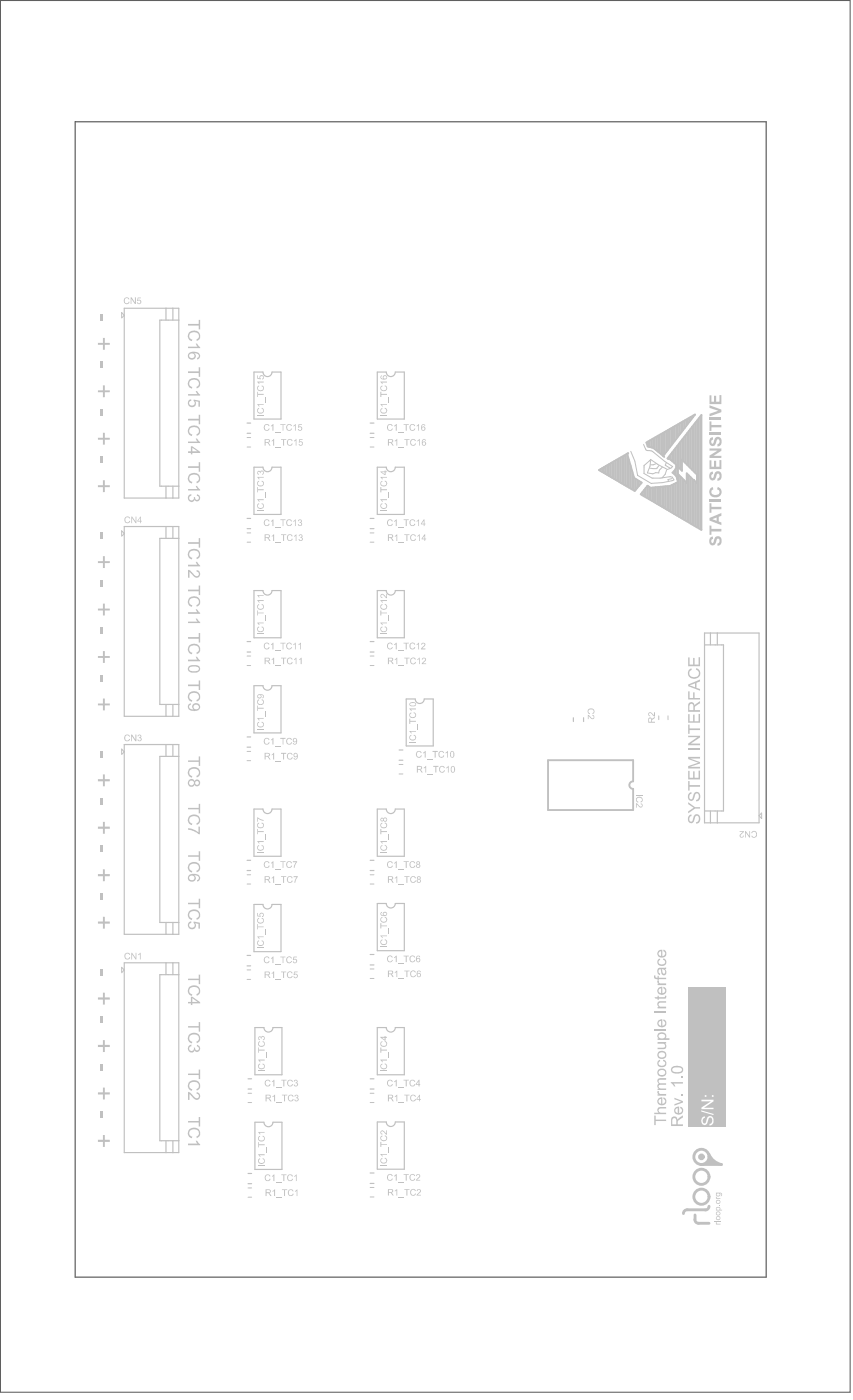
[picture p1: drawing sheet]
<svg xmlns="http://www.w3.org/2000/svg" width="152mm" height="249mm" viewBox="0 0 152 249" stroke-linecap="round" stroke-linejoin="round" font-family="sans-serif">
<path d="M.1 .1h151.1v247.6h-151.1z" fill="none" stroke="#5a5a5a" stroke-width=".18"/>
<path d="M13.4 21.7h122.9v205.5h-122.9z" fill="none" stroke="#5a5a5a" stroke-width=".21"/>
<g fill="none" stroke="#c0c0c0" stroke-width=".18">
<path d="M21.6 56.5v-.9l.5 .5-.5 .5M43.9 79.5h.7M43.9 77.8h.7M65.8 79.5h.7M65.8 77.8h.7M114.5 79.1l.3 .8a.95 .95 0 0 0 1 .3l3.8 2.8M21.6 95.3v-.9l.5 .5-.5 .5M43.9 96.5h.7M43.9 94.8h.7M65.8 96.5h.7M65.8 94.8h.7M112.2 80.3l.7 1.7 .5 2.6"/>
<path d="M113.4 84.6l2.4 1.4a14.5 14.5 0 0 0 4-.6M114.5 84.2l1.5 .9h1.4l1.8-.3 .4 .1 .2 .5M114.5 82.8v1.4M115.5 83.3l1.3 .1M115.7 81.7l1.3 .9M115.7 81.9l-.1 1-.5 1.2 1 .2 .5-.2h.6M115.7 81.8l-1.2 1M116.7 82.5l-.6 .2h-.4M116.9 82.6l1.8 .9M117.2 82.8l-.4 .5M117.8 83.1l-.5 .5-.2 .5M118.3 82.8l.8 .4"/>
<path d="M118.5 82.3l-.2 .5M118.5 83.6l-.2 .8-.6 .7M119.5 85.1l-.7 .2 .1 .3M119.6 83l-.3 .3-.5 .2M43.9 116.7h.7M43.9 118.4h.7M65.8 116.7h.7M65.8 118.4h.7M21.6 134.1v-.8l.5 .5-.5 .4M43.9 133.7h.7M43.9 135.3h.7M71 137.7h.6"/>
<path d="M71 136h.6M117.2 127.3v.7M118.8 127.3v.7M43.9 157.3h.7M43.9 155.6h.7M65.8 157.3h.7M65.8 155.6h.7M135.5 144.6l-.5 .5 .5 .5v-.9M21.6 172.9v-.8l.5 .4-.5 .6M43.9 174.2h.7M43.9 172.5h.7M65.8 174.1h.7"/>
<path d="M65.8 172.4h.7M44.1 194.5h.6M44.1 196.1h.6M65.8 194.5h.7M65.8 196.1h.7M44.1 211.3h.6M44.1 213h.6M65.8 211.3h.7M65.8 212.9h.7"/>
</g>
<g fill="none" stroke="#c0c0c0" stroke-width=".21">
<path d="M22.1 54.8h9.7v33.8h-9.7zM29.5 54.8v2.1M30.7 54.8v2.1M31.8 56.9h-3.4v29.6h3.4M43.9 77.1h.7M43.9 75.3h.7M46.8 66.2h-1.6v8.3h4.8v-8.3h-1.6M65.8 77.1h.7M65.8 75.3h.7M68.7 66.2h-1.6v8.3h4.8v-8.3h-1.6M22.1 93.7h9.7v33.7h-9.7zM29.5 86.5v2.1"/>
<path d="M29.5 93.7v2.1M30.7 86.5v2.1M30.7 93.7v2.1M31.8 95.8h-3.4v29.5h3.4M43.9 94h.7M43.9 92.2h.7M46.8 83.1h-1.6v8.4h4.8v-8.4h-1.6M65.8 94h.7M65.8 92.2h.7M68.7 83.1h-1.6v8.4h4.8v-8.4h-1.6M43.9 114.1h.7M43.9 116h.7"/>
<path d="M46.8 105.1h-1.6v8.4h4.8v-8.4h-1.6M65.8 114.1h.7M65.8 116h.7M68.7 105.1h-1.6v8.4h4.8v-8.4h-1.6M125.3 114.7h3.4v29.6h-3.4M125.3 112.6h9.7v33.8h-9.7zM126.3 112.6v2.1M127.6 112.6v2.1M22.1 132.5h9.7v33.7h-9.7zM29.5 125.3v2.1M29.5 132.5v2.1M30.7 125.3v2.1"/>
<path d="M30.7 132.5v2.1M31.8 134.6h-3.4v29.5h3.4M43.9 132.9h.7M43.9 131.1h.7M46.8 122h-1.6v8.4h4.8v-8.4h-1.6M71 135.2h.6M71 133.4h.6M73.8 124.4h-1.6v8.3h4.8v-8.3h-1.6M102 127.7v.7M103.8 127.7v.7M43.9 154.9h.7M43.9 153.1h.7"/>
<path d="M46.8 143.9h-1.6v8.4h4.8v-8.4h-1.6M65.8 154.9h.7M65.8 153.1h.7M68.7 143.9h-1.6v8.4h4.8v-8.4h-1.6M126.3 144.3v2.1M127.6 144.3v2.1M22.1 171.3h9.7v33.7h-9.7zM29.5 164.1v2.1M29.5 171.3v2.1M30.7 164.1v2.1M30.7 171.3v2.1M31.8 173.4h-3.4v29.5h3.4"/>
<path d="M43.9 171.8h.7M43.9 170h.7M46.8 160.9h-1.6v8.4h4.8v-8.4h-1.6M65.8 171.7h.7M65.8 169.8h.7M68.7 160.7h-1.6v8.4h4.8v-8.4h-1.6M44.1 193.7h.6M44.1 191.9h.6M46.9 199.6h-1.6v8.4h4.8v-8.4h-1.6M46.9 182.8h-1.6v8.4h4.8v-8.4h-1.6M65.8 193.7h.7M65.8 191.9h.7"/>
<path d="M68.7 182.8h-1.6v8.4h4.8v-8.4h-1.6M68.7 199.6h-1.6v8.4h4.8v-8.4h-1.6M29.5 202.9v2.1M30.7 202.9v2.1M44.1 210.6h.6M44.1 208.8h.6M65.8 208.7h.7M65.8 210.5h.7"/>
</g>
<g fill="none" stroke="#c0c0c0" stroke-width=".34">
<path d="M115 78.7l8.6-5-5.6 7.4 .1 .2-2-1.6-.9-.3zM115.3 78.5v.9M115.5 78.3v1.2M115.8 78.2v1.4M116.1 78v1.7M116.4 77.8v2.1M116.7 77.7v2.4M117 77.5v2.9M117.3 77.3v3.3M117.6 77.2v3.6M117.9 77v4.1M118.2 76.8v4"/>
<path d="M118.5 76.7v3.7M118.8 76.5v3.5M119.1 76.3v3.3M119.4 76.2v3M119.7 76v2.8M120 75.8v2.6M120.1 79.7v2.9M120.3 75.6v2.5M120.4 79.3v6M120.6 75.5v2.2M120.7 78.9v4.3M120.9 75.3v2"/>
<path d="M121 78.6v4.9M121.2 75.1v1.8M121.3 78.2v3.6M121.5 75v1.5M121.6 77.8v4.3M121.7 74.8v1.4M121.9 77.4v5M122 74.6v1.2M122.2 77v5.7M122.3 74.5v.9M122.5 76.7v6.3M122.6 74.3v.7"/>
<path d="M122.8 76.3v7M122.9 74.1v.5M123.1 75.9v7.7M123.2 74v.2M123.4 75.5v8.4M123.5 73.8h.1M123.7 75.1v9.1M124 74.8v19M124.3 74.4v19.6M124.6 74v20.2M106.5 83.6l5.2-3-.2 .2 1.3 4.2 1.3 .9-1.2 1.4zM106.8 83.4v.4"/>
<path d="M107.1 83.2v.8M107.4 83.1v1.1M107.7 82.9v1.4M108 82.7v1.8M108.3 82.6v2.1M108.6 82.4v2.4M108.9 82.2v2.8M109.2 82.1v3.1M109.5 81.9v3.5M109.8 81.7v3.8M110.1 81.6v4.1M110.4 81.4v4.5"/>
<path d="M110.7 81.2v4.9M111 81v5.2M111.2 80.9v5.5M111.5 80.7v5.9M111.8 81.8v4.9M112.1 82.8v4.1M112.4 83.9v3.2M112.7 84.9v2.4M113 85.2v2M113.3 85.4v1.4M113.6 85.6v.9M113.9 85.7v.4"/>
<path d="M114.2 87.5v.6M114.5 87.2v1.1M114.8 86.8v1.7M115.1 86.5v2.1M115.4 86.6v2.2M115.7 86.8v2.2M116 86.7v2.5M116.3 86.7v2.6M116.6 86.7v2.8M116.9 86.7v3M117.2 86.6v3.3M117.5 86.6v3.4"/>
<path d="M117.8 86.6v3.6M118.1 86.5v3.9M118.4 86.5v4M118.7 86.5v4.2M119 81.6l-.1 .1-.2-.1 6-7.8v20.5l-10.8-6.4 1.3-1.5 .5 .4M119 81.6l1.2 1a1.23 1.23 0 0 1-.6 1.5l.2 .2M119 81.2v.4M119 86.5v4.4M119.3 80.8v1M119.3 86.4v4.7M119.6 80.5v1.6M119.6 86.2v5"/>
<path d="M119.8 84.3l.6 .6 .2 .9-1.4 .7-3.5 .3M119.8 80.1v2.2M119.8 83.8v.5M119.8 86.1v5.3M120.1 83.4v1.2M120.1 85.9v5.7M120.4 85.8v6M120.7 84.5v7.4M121 84.8v7.3M121.3 85.1v7.2M121.6 85.4v7M121.9 85.7v6.9"/>
<path d="M122.2 84.3v8.5M122.5 84.6v8.4M122.8 84.9v8.3M123.1 85.2v8.1M123.7 85.7v8M124 84.5l-2.7-2.7v1.9l-.7-.7v1.3l1.5 1.6v-1.7l1.3 1.3M124 86l-.6-.6v8.1M112.6 139v-3.8h-15.1v8.9h15.1v-3.8"/>
</g>
<path d="M122.2 215.2h3.2M123.6 216.1v.9M124.2 217.6h1.9M124.6 207.2h3.7M124.7 205.7v.4M126.3 206.3l.5 .6h.2l-.1-.1h-.9" fill="none" stroke="#c0c0c0" stroke-width=".51"/>
<g fill="#c0c0c0">
<path d="M45.9 190.4h1.2v.2h-1.2z"/>
<path d="M46.1 189.3l.1-.1 .1 .1a.43 .43 0 0 0-.1 .7 .43 .43 0 0 0 .7-.1 .32 .32 0 0 0 .1-.3 .32 .32 0 0 0-.3-.3l.1-.1a.58 .58 0 0 1 .2 .8 .58 .58 0 0 1-.8 .2 .58 .58 0 0 1-.3-.7z"/>
<path d="M45.9 188.5h1.2v.2h-.9l.1 .2-.1 .1z"/>
<path d="M47.3 187.3l.1 1z"/>
<path d="M45.9 186.4h.2v.3h1v.2h-1v.4h-.2z"/>
<path d="M46.1 185.3l.1-.1v.2a.44 .44 0 0 0 .2 .7 .44 .44 0 0 0 .5-.6l-.2-.2v-.1a.56 .56 0 0 1 .2 .9 .56 .56 0 0 1-.9-.1l-.1-.4z"/>
<path d="M46.1 184.4l.4 .1a.32 .32 0 0 1 .3-.2 .32 .32 0 0 1 .3 .3 .39 .39 0 0 1-.3 .5v-.2a.23 .23 0 0 0 .1-.3 .23 .23 0 0 0-.3-.1 .23 .23 0 0 0-.1 .3l-.1-.1a.19 .19 0 0 0-.2-.2 .19 .19 0 0 0-.2 .2 .19 .19 0 0 0 .2 .2v.1a.37 .37 0 0 1-.3-.3 .37 .37 0 0 1 .2-.3z"/>
<path d="M72.8 132h1.2v.1h-1.2z"/>
<path d="M72.9 130.9l.2-.2v.2a.43 .43 0 0 0 .1 .7 .43 .43 0 0 0 .6-.3v-.3l-.3-.1 .1-.2a.56 .56 0 0 1 .3 .8 .56 .56 0 0 1-.9 .2v-.1a.52 .52 0 0 1-.1-.7z"/>
<path d="M72.8 130h1.2v.2h-1l.3 .3h-.2z"/>
<path d="M74.2 128.8h.1v1h-.1z"/>
<path d="M72.8 127.9h.2v.3h1v.2h-1v.4h-.2z"/>
<path d="M72.9 126.8h.2v.1a.39 .39 0 0 0-.1 .6 .39 .39 0 0 0 .6 .1l.1-.1a.33 .33 0 0 0 .2-.4 .33 .33 0 0 0-.4-.2l.2-.2 .2 .2 .1 .4a.59 .59 0 0 1-.8 .4 .59 .59 0 0 1-.3-.9z"/>
<path d="M72.8 126h1.2v.2h-1l.3 .3h-.2z"/>
<path d="M113.1 141.4h1.2v.1h-1.2z"/>
<path d="M113.3 141.9l.4-.2a.53 .53 0 0 1 .6 .4 .53 .53 0 0 1-.4 .7v-.2a.4 .4 0 0 0 .1-.5 .4 .4 0 0 0-.6-.1 .4 .4 0 0 0 0 .6h.1l-.1 .2a.52 .52 0 0 1-.1-.9z"/>
<path d="M113.1 142.9l.6 .5a.25 .25 0 0 0 .5 0 .25 .25 0 0 0-.3-.4v-.1a.39 .39 0 0 1 .4 .4 .39 .39 0 0 1-.4 .4 .39 .39 0 0 1-.4-.3l-.3-.3v.6h-.1z"/>
<path d="M127.4 217.4l.1 .1v.2h.6v.1h-.8v-.1h.1l-.1-.1z"/>
<path d="M127 217.2h1.1v.1h-1.1z"/>
<path d="M127.9 214.3h.2v.2h-.2z"/>
<path d="M127.3 212.9h.2v.3h.6v.1h-.8l.1-.1z"/>
<path d="M45.9 207.3h1.2v.2h-1.2z"/>
<path d="M46.1 206.1h.1l.1 .1a.41 .41 0 0 0-.1 .7 .41 .41 0 0 0 .6-.1 .34 .34 0 0 0 .2-.3 .34 .34 0 0 0-.3-.3l.1-.1a.56 .56 0 0 1 .1 .7 .56 .56 0 0 1-.7 .2 .56 .56 0 0 1-.2-.7z"/>
<path d="M45.9 205.3h1.2v.2h-.9l.1 .3h-.1z"/>
<path d="M47.3 204.1l.1 1z"/>
<path d="M45.9 203.2h.2v.4h1v.1h-1v.4h-.2z"/>
<path d="M46.1 202.1h.1l.1 .1a.41 .41 0 0 0-.1 .6 .41 .41 0 0 0 .6 .1 .36 .36 0 0 0 .2-.4 .36 .36 0 0 0-.3-.3v-.1a.56 .56 0 0 1 .2 .8 .56 .56 0 0 1-.9 0l-.1-.5z"/>
<path d="M45.9 201.4h1.2v.1h-.9l.1 .3h-.1z"/>
<path d="M45.8 129.6h1.1v.2h-1.1z"/>
<path d="M45.9 128.4h.2v.2a.43 .43 0 0 0 .2 .7 .43 .43 0 0 0 .5-.6l-.3-.2 .1-.1a.55 .55 0 0 1 .2 .8 .55 .55 0 0 1-.8 .1 .55 .55 0 0 1-.1-.8z"/>
<path d="M45.8 127.7h1.1v.2h-.9l.2 .2h-.2z"/>
<path d="M47.1 126.5l.1 .9z"/>
<path d="M45.8 125.5h.1v.4h1v.2h-1v.4h-.1z"/>
<path d="M45.9 124.5l.2-.1v.2a.38 .38 0 0 0-.2 .5 .38 .38 0 0 0 .6 .1 .34 .34 0 0 0 .3-.3 .34 .34 0 0 0-.3-.3l.1-.2 .1 .1a.57 .57 0 0 1-.2 .9 .57 .57 0 0 1-.7-.7z"/>
<path d="M45.8 151.6h1.1v.1h-1.1z"/>
<path d="M46 150.3l.1 .2a.43 .43 0 0 0 0 .7 .43 .43 0 0 0 .6-.2 .32 .32 0 0 0 .1-.3 .32 .32 0 0 0-.3-.2l.1-.2 .2 .1 .1 .5a.59 .59 0 0 1-.8 .4 .59 .59 0 0 1-.1-1z"/>
<path d="M45.8 149.6h1.1v.2h-.9l.2 .3h-.2z"/>
<path d="M47.1 148.4l.1 1z"/>
<path d="M45.8 147.5h.1v.4h1v.1h-1v.4h-.1z"/>
<path d="M45.9 146.4l.2-.1v.2a.4 .4 0 0 0-.1 .6 .4 .4 0 0 0 .6 0 .4 .4 0 0 0 0-.6v-.2a.56 .56 0 0 1 .2 .8 .56 .56 0 0 1-.8 .2 .56 .56 0 0 1-.1-.8z"/>
<path d="M45.8 145.4l1.1 .5v.1l-.5-.1-.5-.3v.6h-.1z"/>
<path d="M45.8 168.5h1.1v.2h-1.1z"/>
<path d="M45.9 167.4l.2-.1v.2a.4 .4 0 0 0-.1 .6 .4 .4 0 0 0 .6 0 .35 .35 0 0 0 .2-.4 .35 .35 0 0 0-.3-.3l.1-.1a.56 .56 0 0 1 0 .9 .56 .56 0 0 1-.8-.3l-.1-.2z"/>
<path d="M45.8 166.6h1.1v.1h-.9l.2 .3h-.2z"/>
<path d="M47.1 165.4l.1 .9z"/>
<path d="M45.8 164.4h.1v.4h1v.2h-1v.3h-.1z"/>
<path d="M45.8 163.4l.2-.1 .1 .1a.43 .43 0 0 0 0 .7 .43 .43 0 0 0 .6-.1 .32 .32 0 0 0 .1-.4 .32 .32 0 0 0-.3-.2l.1-.1 .2 .1 .1 .4a.6 .6 0 0 1-.7 .5 .6 .6 0 0 1-.4-.9z"/>
<path d="M45.8 162.4h.1v.5l.3 .1a.38 .38 0 0 1 .2-.6 .38 .38 0 0 1 .5 .2 .38 .38 0 0 1-.3 .5v-.1a.24 .24 0 0 0 .1-.4 .24 .24 0 0 0-.3-.1 .24 .24 0 0 0-.1 .4v.2l-.5-.1z"/>
<path d="M45.8 73.8h1.1v.2h-1.1z"/>
<path d="M45.9 72.6h.2v.2a.4 .4 0 0 0-.1 .6 .4 .4 0 0 0 .6 0 .35 .35 0 0 0 .2-.4 .35 .35 0 0 0-.3-.3l.1-.1a.57 .57 0 0 1 .2 .7 .57 .57 0 0 1-.7 .3 .57 .57 0 0 1-.3-.7z"/>
<path d="M45.8 71.9h1.1v.1h-.9l.2 .3h-.2z"/>
<path d="M47.1 70.7l.1 .9z"/>
<path d="M45.8 69.7h.1v.4h1v.1h-1v.4h-.1z"/>
<path d="M45.8 68.7l.3-.1v.2a.43 .43 0 0 0 0 .6 .43 .43 0 0 0 .6-.1l.1-.1a.32 .32 0 0 0-.3-.5l.1-.1a.56 .56 0 0 1 .2 .8 .56 .56 0 0 1-.8 .1l-.3-.4z"/>
<path d="M45.8 67.9h1.1v.1h-.9l.2 .3h-.2z"/>
<path d="M45.8 66.8h.1v.4l.3 .1v-.1a.38 .38 0 0 1 .2-.4 .38 .38 0 0 1 .5 .2 .38 .38 0 0 1-.3 .5v-.1a.25 .25 0 0 0 .1-.4 .25 .25 0 0 0-.4 0 .25 .25 0 0 0 .1 .4l-.1 .1-.5-.1z"/>
<path d="M45.8 90.8h1.1v.1h-1.1z"/>
<path d="M45.9 89.6l.2-.1v.2a.44 .44 0 0 0-.1 .6 .44 .44 0 0 0 .7-.1 .35 .35 0 0 0 .1-.3 .35 .35 0 0 0-.3-.2l.1-.2 .2 .1 .1 .4a.59 .59 0 0 1-.8 .5 .59 .59 0 0 1-.2-.9z"/>
<path d="M45.8 88.8h1.1v.2h-.9l.2 .2-.1 .1z"/>
<path d="M47.1 87.6l.1 1z"/>
<path d="M45.8 86.7h.1v.3h1v.2h-1v.4h-.1z"/>
<path d="M45.9 85.6l.2-.1v.2a.41 .41 0 0 0-.1 .6 .41 .41 0 0 0 .6 0 .35 .35 0 0 0 .2-.3 .35 .35 0 0 0-.3-.4l.1-.1a.56 .56 0 0 1 .2 .8 .56 .56 0 0 1-.8 .1 .56 .56 0 0 1-.1-.8z"/>
<path d="M45.8 84.8h1.1v.2h-.9l.2 .2-.2 .1z"/>
<path d="M45.9 83.8l.2-.1 .2 .2a.36 .36 0 0 1 .6 0 .36 .36 0 0 1-.3 .6v-.2a.24 .24 0 0 0 .2-.2 .24 .24 0 0 0-.3-.2 .24 .24 0 0 0-.2 .3h-.1a.19 .19 0 0 0-.1-.3 .19 .19 0 0 0-.2 .2 .19 .19 0 0 0 .2 .2l-.1 .1a.36 .36 0 0 1-.3-.3 .36 .36 0 0 1 .2-.3z"/>
<path d="M45.8 112.7h1.1v.2h-1.1z"/>
<path d="M45.9 111.5l.2-.1v.2a.38 .38 0 0 0-.2 .6 .38 .38 0 0 0 .6 .1 .34 .34 0 0 0 .3-.3 .34 .34 0 0 0-.3-.4l.1-.2a.57 .57 0 0 1 .1 1 .57 .57 0 0 1-.9-.4l-.1-.2z"/>
<path d="M45.8 110.8h1.1v.1h-.9l.2 .3h-.2z"/>
<path d="M47.1 109.5l.1 1z"/>
<path d="M45.8 108.6h.1v.4h1v.1h-1v.4h-.1z"/>
<path d="M45.9 107.5h.2v.1a.43 .43 0 0 0-.1 .6 .43 .43 0 0 0 .6 0 .34 .34 0 0 0 .2-.3 .34 .34 0 0 0-.3-.3l.1-.1a.55 .55 0 0 1 .2 .8 .55 .55 0 0 1-.8 .1 .55 .55 0 0 1-.1-.8z"/>
<path d="M45.8 106.8h1.1v.1h-.9l.2 .3h-.1z"/>
<path d="M45.8 105.9h1.1v.1h-.9l.2 .2-.2 .1z"/>
<path d="M119.9 195.3l1.6 .6v.2l-1.6 .6v-.3l1.3-.4-1.3-.4z"/>
<path d="M121.2 194.7h.3v.3h-.3z"/>
<path d="M119.3 192.5h2.2v.3h-1.7l.3 .4-.3 .1-.5-.6z"/>
<path d="M121.2 191.4h.3v.3h-.3z"/>
<path d="M126.4 95.6l.4-.2v.5a.39 .39 0 0 0-.3 .3 .39 .39 0 0 0 .3 .4l.4-1a.69 .69 0 0 1 .9-.1 .69 .69 0 0 1 .2 .9 .8 .8 0 0 1-.7 .7v-.4a.42 .42 0 0 0 .4-.4 .42 .42 0 0 0-.5-.4l-.1 .5a.63 .63 0 0 1-.8 .6 .63 .63 0 0 1-.5-.8z"/>
<path d="M126.2 93.5h.3v.6h1.8v.5h-1.8v.5h-.3z"/>
<path d="M126.2 89.5h.3v.7h1.8v.4h-1.8v.6h-.3z"/>
<path d="M72.9 125l.8-.1a.39 .39 0 0 1 .2 .6 .39 .39 0 0 1-.5 .2h-.1a.38 .38 0 0 1-.4-.2 .38 .38 0 0 1 0-.5zM73 125.1a.4 .4 0 0 0 .2 .5 .4 .4 0 0 0 .5-.1 .26 .26 0 0 0 .1-.4 .26 .26 0 0 0-.4 0z"/>
<path d="M127.3 216.7a.4 .4 0 0 1 .8 0 .4 .4 0 0 1-.8 0zM127.5 216.7a.27 .27 0 0 0 .5 0 .27 .27 0 0 0-.5 0z"/>
<path d="M127.3 215.8a.4 .4 0 0 1 .8 0 .4 .4 0 0 1-.8 0zM127.5 215.7a.26 .26 0 0 0 .2 .4 .26 .26 0 0 0 .3-.3l-.2-.2z"/>
<path d="M127.4 214.8h.5a.27 .27 0 0 1 .1 .4h.4v.1h-1.1h.1l-.1-.2zM127.5 214.9a.26 .26 0 0 0 .2 .4 .26 .26 0 0 0 .2-.4z"/>
<path d="M127.3 213.8a.4 .4 0 0 1 .8 0 .4 .4 0 0 1-.8 0zM127.5 213.6a.25 .25 0 0 0 0 .4 .25 .25 0 0 0 .4 0 .25 .25 0 0 0 0-.4z"/>
<path d="M127.3 212.2h.7a.33 .33 0 0 1 .4 .2 .33 .33 0 0 1-.2 .4v-.1a.22 .22 0 0 0 .1-.3 .22 .22 0 0 0-.3-.1l.1 .1a.35 .35 0 0 1-.4 .5 .35 .35 0 0 1-.3-.6h-.1zM127.5 212.3a.25 .25 0 0 0 0 .4 .25 .25 0 0 0 .4 0 .25 .25 0 0 0-.1-.4z"/>
<path d="M45.9 123.5h.5a.37 .37 0 0 1 .5 .3 .37 .37 0 0 1-.3 .4v-.1a.28 .28 0 0 0 .1-.4 .28 .28 0 0 0-.4-.1 .38 .38 0 0 1 0 .6 .38 .38 0 0 1-.6-.1 .38 .38 0 0 1 .2-.6zM45.9 123.9a.25 .25 0 0 0 .5 0 .25 .25 0 0 0-.5 0z"/>
<path d="M119.6 198.7a.56 .56 0 0 1 .6 0 .56 .56 0 0 1 .3 .5l1-.8v.4l-1 .7v.5h1v.3h-2.2v-1.2zM119.6 199v1h.7v-.6a.39 .39 0 0 0-.2-.4 .39 .39 0 0 0-.5 0z"/>
<path d="M120.1 197l.7-.1v1.1a.43 .43 0 0 0 .5-.3 .43 .43 0 0 0-.4-.5l.1-.3a.75 .75 0 0 1 .3 1 .75 .75 0 0 1-1 .3 .75 .75 0 0 1-.2-1.1zM120.3 197.2a.45 .45 0 0 0-.2 .5 .45 .45 0 0 0 .4 .3v-.8z"/>
<path d="M119.6 189.8l.9-.2a.75 .75 0 0 1 .8 .3 .75 .75 0 0 1 .1 .8l-.5 .3h-.6a.71 .71 0 0 1-.9-.3 .71 .71 0 0 1 .2-.9zM119.6 190.1a.48 .48 0 0 0 .1 .5 .48 .48 0 0 0 .5 .1h.3a.63 .63 0 0 0 .8-.5l-.2-.2-.3-.1h-.8z"/>
<path d="M126.2 92.1l2.1-.8v.5l-.5 .1v.9l.5 .2v.4l-2.1-.8zM126.7 92.4l.7 .3v-.6z"/>
</g>
<path d="M126.2 89h2.1" fill="none" stroke="#c0c0c0" stroke-width=".42"/>
<g fill="#c0c0c0">
<path d="M126.4 86.8l.4-.1 .1 .4a.53 .53 0 0 0-.3 .7 .53 .53 0 0 0 .7 .3h.1a.58 .58 0 0 0 .5-.6v-.3l-.4-.2 .2-.4 .5 .4 .1 .3v.5a1.11 1.11 0 0 1-1.4 .7 1.11 1.11 0 0 1-.7-1.3z"/>
<path d="M126.4 84l.4-.1v.4a.39 .39 0 0 0-.3 .4 .39 .39 0 0 0 .3 .4l.2-.8a.71 .71 0 0 1 1-.4 .71 .71 0 0 1 .3 1v.1a.67 .67 0 0 1-.6 .6l-.1-.5a.42 .42 0 0 0 .4-.4 .42 .42 0 0 0-.5-.4l-.1 .5a.64 .64 0 0 1-.8 .7 .64 .64 0 0 1-.5-.9z"/>
<path d="M126.2 81.9h.3v1.1h.5v-1h.4v1h.5v-1.1h.4v1.6h-2.1z"/>
<path d="M126.2 79.8h2.1v.4l-1.4 .9h1.4v.4h-2.1v-.5l1.4-.8h-1.4z"/>
<path d="M126.3 77.9l.5-.1v.4a.34 .34 0 0 0-.3 .4 .34 .34 0 0 0 .4 .3l.1-.6a.7 .7 0 0 1 .9-.5 .7 .7 0 0 1 .4 .9l-.1 .4-.3 .3h-.3v-.4a.42 .42 0 0 0 .4-.4 .42 .42 0 0 0-.5-.4l-.1 .5a.65 .65 0 0 1-.9 .6 .65 .65 0 0 1-.4-1z"/>
<path d="M126.2 76.9h2.1v.5h-2.1z"/>
<path d="M126.2 75h.3v.6h1.8v.4h-1.8v.7h-.3z"/>
</g>
<path d="M126.2 74.5h2.1" fill="none" stroke="#c0c0c0" stroke-width=".42"/>
<g fill="#c0c0c0">
<path d="M126.2 72.1l2.1 .8v.4l-2.1 .8v-.5l1.5-.5-1.5-.5z"/>
<path d="M126.2 70.3h.3v1.2h.5v-1.1h.4v1.1h.5v-1.2h.4v1.6h-2.1z"/>
<path d="M17.8 197.7h.5v1.2h-.5z"/>
<path d="M17.8 180.8h.5v1.2h-.5z"/>
<path d="M17.8 150.4h.5v1.2h-.5z"/>
<path d="M17.8 133.6h.5v1.1h-.5z"/>
<path d="M17.8 120h.5v1.2h-.5z"/>
<path d="M17.8 103.2h.5v1.1h-.5z"/>
<path d="M17.8 72.8h.5v1.2h-.5z"/>
<path d="M17.8 55.9h.5v1.2h-.5z"/>
<path d="M70.2 211.8l.4-.3v1.2h-.1v-.9l-.2 .2z"/>
<path d="M70.9 212.9l1 .1z"/>
<path d="M71.9 211.5h.9v.2h-.4v1h-.1v-1h-.4z"/>
<path d="M73.1 211.6l.5-.1 .4 .3h-.2a.39 .39 0 0 0-.6-.1 .39 .39 0 0 0-.1 .6v.1a.35 .35 0 0 0 .4 .2 .35 .35 0 0 0 .3-.3l.2 .1-.4 .3a.63 .63 0 0 1-.6-.3 .63 .63 0 0 1 .1-.8z"/>
<path d="M74.2 211.6l.1-.1a.42 .42 0 0 1 .6 .3 .42 .42 0 0 1-.4 .5l-.2 .3h.6v.1h-.8l.3-.5a.27 .27 0 0 0 .3-.3 .27 .27 0 0 0-.4-.2v.2h-.2z"/>
<path d="M70.3 195l.3-.2v1.1h-.1v-.9l-.3 .2z"/>
<path d="M70.9 196.1h1v.2h-1z"/>
<path d="M71.9 194.8h.9v.1h-.4v1h-.1v-1h-.4z"/>
<path d="M73 194.9l.3-.1a.52 .52 0 0 1 .7 .3h-.2a.39 .39 0 0 0-.6-.2 .39 .39 0 0 0-.1 .6 .34 .34 0 0 0 .4 .3 .34 .34 0 0 0 .3-.3l.2 .1h-.1a.56 .56 0 0 1-.8 .2 .56 .56 0 0 1-.1-.8z"/>
<path d="M70.2 117.3l.4-.3v1.1h-.1v-.8l-.2 .1z"/>
<path d="M70.9 118.4l1 .1z"/>
<path d="M71.9 117h.9v.1h-.4v1h-.1v-1h-.4z"/>
<path d="M73.1 117.1l.5-.1 .4 .3h-.2a.4 .4 0 0 0-.6 0 .4 .4 0 0 0 0 .6 .33 .33 0 0 0 .3 .2 .33 .33 0 0 0 .3-.3l.2 .1-.4 .3a.63 .63 0 0 1-.6-.4 .63 .63 0 0 1 .1-.7z"/>
<path d="M74.2 117.3l.4-.3v1.1h-.1v-.8l-.3 .1z"/>
<path d="M75.1 117h.1a.35 .35 0 0 1 .5 .1 .35 .35 0 0 1-.1 .5l-.4 .4h.6v.1h-.8l.3-.4a.33 .33 0 0 0 .3-.3 .33 .33 0 0 0-.2-.3l-.4 .2z"/>
<path d="M115.4 126.8l.4-.1 .5 .6v-.6h.2v.8l-.4-.3a.32 .32 0 0 0-.3-.3 .32 .32 0 0 0-.4 .2l.2 .3a.37 .37 0 0 1-.3-.2 .37 .37 0 0 1 .1-.4z"/>
<path d="M133.8 147.9h.1a.59 .59 0 0 1 .7 .5 .59 .59 0 0 1-.6 .6l-.3-.1-.1-.2h.2a.4 .4 0 0 0 .5 .1 .4 .4 0 0 0 .1-.6 .34 .34 0 0 0-.3-.3 .34 .34 0 0 0-.3 .3h-.2z"/>
<path d="M132.5 147.9h.1l.7 .8v-.8h.1v1.1h-.1l-.7-.9v.9h-.1z"/>
<path d="M131.5 147.9h.8l-.1 .2-.4 .4a.23 .23 0 0 0 0 .4 .23 .23 0 0 0 .3-.2h.2l-.1 .2-.4 .1a.39 .39 0 0 1-.3-.4 .39 .39 0 0 1 .4-.4l.2-.2h-.6z"/>
<path d="M17.4 194.3h.9v-.8h.3v.8h.9v.4h-.9v.9h-.3v-.9h-.9z"/>
<path d="M17.4 202.8h.9v-.9h.3v.9h.9v.3h-.9v.9h-.3v-.9h-.9z"/>
<path d="M17.4 185.9h.9v-.9h.3v.9h.9v.4h-.9v.9h-.3v-.9h-.9z"/>
<path d="M17.8 189.3h.5v1.1h-.5z"/>
<path d="M17.8 172.4h.5v1.2h-.5z"/>
<path d="M17.4 155.5h.9v-.8h.3v.8h.9v.4h-.9v.9h-.3v-.9h-.9z"/>
<path d="M17.8 158.9h.5v1.2h-.5z"/>
<path d="M17.4 147.1h.9v-.9h.3v.9h.9v.3h-.9v.9h-.3v-.9h-.9z"/>
<path d="M17.8 142h.5v1.2h-.5z"/>
<path d="M18.3 115.8h.3v.9h.9v.3h-.9v.9h-.3v-.9h-.9v-.3h.9z"/>
<path d="M17.8 111.6h.5v1.2h-.5z"/>
<path d="M18.3 98.9h.3v.9h.9v.4h-.9v.9h-.3v-.9h-.9v-.4h.9z"/>
<path d="M18.3 107.4h.3v.9h.9v.3h-.9v.9h-.3v-.9h-.9v-.3h.9z"/>
<path d="M18.3 85.4h.3v.9h.9v.4h-.9v.8h-.3v-.8h-.9v-.4h.9z"/>
<path d="M17.8 94.7h.5v1.2h-.5z"/>
<path d="M18.3 77h.3v.9h.9v.3h-.9v.9h-.3v-.9h-.9v-.3h.9z"/>
<path d="M17.8 81.2h.5v1.2h-.5z"/>
<path d="M18.3 60.1h.3v.9h.9v.3h-.9v.9h-.3v-.9h-.9v-.3h.9z"/>
<path d="M17.8 64.3h.5v1.2h-.5z"/>
<path d="M33.4 199.4h1.9v-.7h.3v1.7h-.3v-.7h-1.9z"/>
<path d="M33.7 200.9l.6-.3a.99 .99 0 0 1 1.2 .6 .99 .99 0 0 1-.5 1.3l-.1-.3a.68 .68 0 0 0 .4-.9 .68 .68 0 0 0-.9-.4 .66 .66 0 0 0-.7 .6 .66 .66 0 0 0 .5 .7l-.1 .3a.95 .95 0 0 1-.4-1.6z"/>
<path d="M33.4 203.4h1.7l-.3-.5h.2l.6 .7v.1h-2.2z"/>
<path d="M33.4 182.6h1.9v-.8h.3v1.7h-.3v-.7h-1.9z"/>
<path d="M33.7 184l.6-.3a.99 .99 0 0 1 1.2 .6 .99 .99 0 0 1-.5 1.3l-.1-.3a.68 .68 0 0 0 .4-.9 .68 .68 0 0 0-.9-.4 .66 .66 0 0 0-.7 .6 .66 .66 0 0 0 .5 .7l-.1 .3a.95 .95 0 0 1-.4-1.6z"/>
<path d="M33.7 186l.3-.2v.3a.41 .41 0 0 0-.3 .6 .41 .41 0 0 0 .6 .2l.2-.3v-.2h.2a.36 .36 0 0 0 .3 .5 .36 .36 0 0 0 .4-.4 .36 .36 0 0 0-.4-.4v-.2a.6 .6 0 0 1 .6 .8 .6 .6 0 0 1-1 .2 .68 .68 0 0 1-1 .1 .68 .68 0 0 1 .1-1z"/>
<path d="M33.4 143.7h1.9v-.7h.3v1.7h-.3v-.7h-1.9z"/>
<path d="M33.7 145.2l.6-.3a.99 .99 0 0 1 1.2 .6 .99 .99 0 0 1-.5 1.3l-.1-.3a.68 .68 0 0 0 .4-.9 .68 .68 0 0 0-.9-.4 .66 .66 0 0 0-.7 .5 .66 .66 0 0 0 .5 .8l-.1 .3h-.1l-.4-.3-.1-.3a1.13 1.13 0 0 1 .2-1z"/>
<path d="M33.4 147.4l.8 .1 1.1 .6v-1h.3v1.3h-.3l-.9-.6-1-.2z"/>
<path d="M33.4 113.3h1.9v-.7h.3v1.7h-.3v-.7h-1.9z"/>
<path d="M33.7 114.8l.5-.2a.99 .99 0 0 1 1.3 .5 .99 .99 0 0 1-.5 1.3l-.1-.3a.68 .68 0 0 0 .4-.9 .68 .68 0 0 0-.9-.4 .66 .66 0 0 0-.7 .6 .66 .66 0 0 0 .5 .7l-.1 .3a.97 .97 0 0 1-.4-1.6z"/>
<path d="M33.4 117.3h1.7l-.3-.5h.2l.6 .7v.1h-2.2z"/>
<path d="M33.4 74.5h1.9v-.7h.3v1.7h-.3v-.7h-1.9z"/>
<path d="M33.7 75.9l.5-.2a.99 .99 0 0 1 1.3 .5 .99 .99 0 0 1-.5 1.3l-.1-.3a.68 .68 0 0 0 .4-.8 .68 .68 0 0 0-.9-.4 .66 .66 0 0 0-.7 .5 .66 .66 0 0 0 .5 .8l-.1 .3a.99 .99 0 0 1-.4-1.7z"/>
<path d="M33.4 78.6h1.7l-.3-.6h.2l.6 .6v.2h-2.2z"/>
<path d="M69 209l.1-.1a.49 .49 0 0 1 .7 .3h-.1a.45 .45 0 0 0-.7 .1 .45 .45 0 0 0 .3 .6h.2l.2-.3 .1 .1a.56 .56 0 0 1-.8 .3 .56 .56 0 0 1-.1-.9z"/>
<path d="M70.1 209.1l.5-.2v1.1h-.2v-.9l-.3 .2z"/>
<path d="M70.8 210.3l1 .1z"/>
<path d="M71.8 208.9h.9v.1h-.4v1h-.1v-1h-.4z"/>
<path d="M73 209l.5-.2 .3 .4h-.2a.4 .4 0 0 0-.5 0 .4 .4 0 0 0-.1 .5 .35 .35 0 0 0 .4 .2 .35 .35 0 0 0 .3-.3l.1 .1v.1a.59 .59 0 0 1-.9 .1 .59 .59 0 0 1 .1-.9z"/>
<path d="M74.1 208.9h.1a.39 .39 0 0 1 .5 .2 .39 .39 0 0 1-.3 .5l-.2 .3h.5v.1h-.7l.4-.6a.23 .23 0 0 0 .2-.2 .23 .23 0 0 0-.3-.2 .23 .23 0 0 0-.2 .2h-.1z"/>
<path d="M67.6 190.4h1.2v.2h-1.2z"/>
<path d="M67.8 189.3l.2-.1v.1a.41 .41 0 0 0-.1 .6 .41 .41 0 0 0 .6 .1 .36 .36 0 0 0 .2-.3 .36 .36 0 0 0-.3-.4l.1-.1 .3 .2a.58 .58 0 0 1-.6 .8 .58 .58 0 0 1-.4-.9z"/>
<path d="M67.6 188.5h1.2v.2h-.9l.2 .3h-.2z"/>
<path d="M69 187.3h.2v1h-.2z"/>
<path d="M67.6 186.4h.2v.3h1v.2h-1v.4h-.2z"/>
<path d="M67.8 185.3l.2-.1v.2a.4 .4 0 0 0-.1 .6 .4 .4 0 0 0 .6 0 .36 .36 0 0 0 .2-.4 .36 .36 0 0 0-.3-.3l.1-.1a.56 .56 0 0 1 .2 .8 .56 .56 0 0 1-.8 .1l-.3-.3z"/>
<path d="M70.2 172.9l.4-.2v1.1h-.1v-.9l-.2 .2z"/>
<path d="M70.9 174.1l1 .1z"/>
<path d="M71.9 172.7h.9v.1h-.4v1h-.1v-1h-.4z"/>
<path d="M73.1 172.8l.5-.2 .4 .4h-.2a.42 .42 0 0 0-.6-.1 .42 .42 0 0 0 0 .6 .33 .33 0 0 0 .3 .2 .33 .33 0 0 0 .3-.3l.2 .1-.1 .1a.58 .58 0 0 1-.9 0 .58 .58 0 0 1 .1-.8z"/>
<path d="M69 170.1h.1a.49 .49 0 0 1 .7 .2l-.1 .1a.41 .41 0 0 0-.6-.2 .41 .41 0 0 0-.1 .7h.1a.33 .33 0 0 0 .4 .2 .33 .33 0 0 0 .2-.3h.1a.55 .55 0 0 1-.8 .3 .55 .55 0 0 1-.1-.8z"/>
<path d="M70.1 170.3l.5-.3v1.2h-.2v-.9l-.3 .1z"/>
<path d="M70.8 171.4l1 .1z"/>
<path d="M71.8 170h.9v.1h-.4v1.1h-.1v-1.1h-.4z"/>
<path d="M73 170.1l.2-.1a.52 .52 0 0 1 .6 .3l-.1 .1a.4 .4 0 0 0-.6-.2 .4 .4 0 0 0-.1 .6 .37 .37 0 0 0 .4 .3 .37 .37 0 0 0 .3-.3l.1 .1a.59 .59 0 0 1-.9 .1 .59 .59 0 0 1 .1-.9z"/>
<path d="M70.3 156.1l.3-.2v1.2h-.1v-1l-.3 .2z"/>
<path d="M70.9 157.3l1 .1z"/>
<path d="M71.9 155.9h.9v.1h-.4v1.1h-.1v-1.1h-.4z"/>
<path d="M73 156l.3-.1a.5 .5 0 0 1 .7 .3l-.2 .1a.39 .39 0 0 0-.6-.2 .39 .39 0 0 0-.1 .5 .34 .34 0 0 0 .4 .3 .34 .34 0 0 0 .3-.3l.2 .1-.1 .1a.56 .56 0 0 1-.8 .1 .56 .56 0 0 1-.1-.8z"/>
<path d="M69 153.3l.6-.1 .2 .3-.1 .1a.4 .4 0 0 0-.6-.1 .4 .4 0 0 0 0 .6 .4 .4 0 0 0 .6 0v-.1h.1a.55 .55 0 0 1-.8 .3 .55 .55 0 0 1 0-.9z"/>
<path d="M70.1 153.5l.5-.3v1.2h-.2v-.9l-.3 .1z"/>
<path d="M70.8 154.6l1 .1z"/>
<path d="M71.8 153.2h.9v.1h-.4v1.1h-.1v-1.1h-.4z"/>
<path d="M73 153.3l.2-.1a.47 .47 0 0 1 .6 .4h-.1a.39 .39 0 0 0-.6-.2 .39 .39 0 0 0-.1 .6 .37 .37 0 0 0 .4 .3 .37 .37 0 0 0 .3-.3l.1 .1a.57 .57 0 0 1-.8 .2 .57 .57 0 0 1-.1-.9z"/>
<path d="M69 114.4h.1a.49 .49 0 0 1 .7 .2l-.1 .1a.36 .36 0 0 0-.5-.2 .36 .36 0 0 0-.2 .4 .37 .37 0 0 0 .3 .5 .37 .37 0 0 0 .4-.3l.1 .1a.56 .56 0 0 1-.8 .2 .56 .56 0 0 1-.1-.8z"/>
<path d="M70.1 114.6l.5-.3v1.2h-.2v-.9l-.3 .2z"/>
<path d="M70.8 115.7l1 .1z"/>
<path d="M71.8 114.3h.9v.2h-.4v1h-.1v-1h-.4z"/>
<path d="M73 114.4l.5-.1 .3 .3h-.2a.28 .28 0 0 0-.2-.2 .28 .28 0 0 0-.3 .2l-.1 .1a.41 .41 0 0 0 .1 .6 .41 .41 0 0 0 .6-.2l.1 .1v.1a.59 .59 0 0 1-.9 0 .59 .59 0 0 1 .1-.9z"/>
<path d="M74.1 114.6l.4-.3v1.2h-.1v-.9l-.3 .2z"/>
<path d="M75 114.4a.38 .38 0 0 1 .6 .1 .38 .38 0 0 1-.2 .6l-.3 .3h.6v.1h-.8l.2-.4a.36 .36 0 0 0 .3-.2 .36 .36 0 0 0-.1-.4l-.4 .2z"/>
<path d="M70.3 95.3l.3-.2v1.1h-.1v-.9l-.3 .2z"/>
<path d="M70.9 96.5h1z"/>
<path d="M71.9 95.1h.9v.1h-.4v1h-.1v-1h-.4z"/>
<path d="M73 95.2l.3-.1a.52 .52 0 0 1 .7 .3h-.2a.39 .39 0 0 0-.6-.2 .39 .39 0 0 0-.1 .6 .34 .34 0 0 0 .4 .3 .34 .34 0 0 0 .3-.3l.2 .1h-.1a.56 .56 0 0 1-.8 .2 .56 .56 0 0 1-.1-.8z"/>
<path d="M74.3 95.3l.3-.2v1.1h-.1v-.9l-.3 .2z"/>
<path d="M69.1 92.4h.6l.1 .3-.1 .1a.43 .43 0 0 0-.7 0 .43 .43 0 0 0 .2 .6l.3 .1 .2-.3h.1a.53 .53 0 0 1-.7 .3 .53 .53 0 0 1-.2-.7z"/>
<path d="M70.1 92.7l.5-.3v1.2h-.2v-.9l-.3 .1z"/>
<path d="M70.8 93.8l1 .1z"/>
<path d="M71.8 92.4h.9v.1h-.4v1.1h-.1v-1.1h-.4z"/>
<path d="M73.1 92.4h.1a.47 .47 0 0 1 .6 .3l-.1 .1a.4 .4 0 0 0-.6-.2 .4 .4 0 0 0-.1 .6 .35 .35 0 0 0 .4 .3 .35 .35 0 0 0 .3-.3h.1a.57 .57 0 0 1-.8 .3 .57 .57 0 0 1-.1-.9z"/>
<path d="M74.1 92.7l.4-.3v1.2h-.1v-.9l-.3 .1z"/>
<path d="M70.2 78.4l.4-.3v1.2h-.1v-.9l-.3 .2z"/>
<path d="M70.9 79.5h1v.1h-1z"/>
<path d="M71.9 78.1h.9v.2h-.4v1h-.1v-1h-.4z"/>
<path d="M73.2 78.1h.6l.2 .3-.2 .1a.39 .39 0 0 0-.6-.2 .39 .39 0 0 0-.1 .6 .34 .34 0 0 0 .4 .3 .34 .34 0 0 0 .3-.3h.2a.56 .56 0 0 1-.9 .3 .56 .56 0 0 1-.1-.9z"/>
<path d="M74.3 78.3l.3-.2v1.2h-.1v-.9l-.3 .2z"/>
<path d="M69 75.5h.1a.49 .49 0 0 1 .7 .3h-.1a.43 .43 0 0 0-.7-.1 .43 .43 0 0 0 .1 .7 .33 .33 0 0 0 .4 .1 .33 .33 0 0 0 .2-.3l.1 .1a.54 .54 0 0 1-.7 .2 .54 .54 0 0 1-.2-.8z"/>
<path d="M70.1 75.7l.5-.3v1.2h-.2v-.9l-.3 .2z"/>
<path d="M70.8 76.8h1v.2h-1z"/>
<path d="M71.8 75.5h.9v.1h-.4v1h-.1v-1h-.4z"/>
<path d="M73 75.6l.1-.1a.49 .49 0 0 1 .7 .3h-.1a.41 .41 0 0 0-.6-.1 .41 .41 0 0 0-.1 .6 .35 .35 0 0 0 .4 .2 .35 .35 0 0 0 .3-.3l.1 .1a.57 .57 0 0 1-.8 .2 .57 .57 0 0 1 0-.9z"/>
<path d="M74.1 75.7l.4-.3v1.2h-.1v-.9l-.3 .2z"/>
<path d="M104.7 126.1l.3-.1a.54 .54 0 0 1 .7 .4 .54 .54 0 0 1-.3 .7l-.1-.2a.39 .39 0 0 0 .2-.6 .39 .39 0 0 0-.5-.1 .36 .36 0 0 0-.4 .3 .36 .36 0 0 0 .3 .4l-.1 .2a.53 .53 0 0 1-.1-1z"/>
<path d="M104.5 127.2l.5 .3a.3 .3 0 0 0 .3 .3 .3 .3 0 0 0 .3-.2l-.3-.3 .1-.1a.38 .38 0 0 1 .2 .7 .38 .38 0 0 1-.7-.3l-.2-.2v.5h-.2z"/>
<path d="M17.4 177.4h.9v-.8h.3v.8h.9v.4h-.9v.9h-.3v-.9h-.9z"/>
<path d="M18.3 124.3h.3v.9h.9v.3h-.9v.9h-.3v-.9h-.9v-.3h.9z"/>
<path d="M17.4 138.6h.9v-.8h.3v.8h.9v.4h-.9v.9h-.3v-.9h-.9z"/>
<path d="M17.4 163.9h.9v-.8h.3v.8h.9v.4h-.9v.9h-.3v-.9h-.9z"/>
<path d="M18.3 68.6h.3v.8h.9v.4h-.9v.9h-.3v-.9h-.9v-.4h.9z"/>
<path d="M33.4 174.1h1.9v-.7h.3v1.7h-.3v-.7h-1.9z"/>
<path d="M33.7 175.5l.6-.2a.99 .99 0 0 1 1.2 .6 .99 .99 0 0 1-.5 1.3l-.1-.3a.68 .68 0 0 0 .4-.9 .68 .68 0 0 0-.9-.4 .66 .66 0 0 0-.7 .5 .66 .66 0 0 0 .5 .8l-.1 .3a.95 .95 0 0 1-.4-1.7z"/>
<path d="M33.4 191h1.9v-.7h.3v1.7h-.3v-.8h-1.9z"/>
<path d="M33.7 192.4l.6-.2a.99 .99 0 0 1 1.2 .6 .99 .99 0 0 1-.5 1.2l-.1-.3a.68 .68 0 0 0 .4-.9 .68 .68 0 0 0-.9-.3 .66 .66 0 0 0-.7 .5 .66 .66 0 0 0 .5 .8l-.1 .2a.95 .95 0 0 1-.4-1.6z"/>
<path d="M33.4 194.2l.4 .2 .5 .5a.64 .64 0 0 0 1 .3 .4 .4 0 0 0-.3-.6v-.3a.68 .68 0 0 1 .5 1.1 .68 .68 0 0 1-1.2-.2l-.6-.6v1.1h-.3z"/>
<path d="M33.4 121.8h1.9v-.7h.3v1.6h-.3v-.6h-1.9z"/>
<path d="M33.7 123.2l.5-.2a.99 .99 0 0 1 1.3 .5 .99 .99 0 0 1-.5 1.3l-.1-.3a.68 .68 0 0 0 .4-.9 .68 .68 0 0 0-.9-.3 .66 .66 0 0 0-.7 .5 .66 .66 0 0 0 .5 .8l-.1 .3a.97 .97 0 0 1-.4-1.7z"/>
<path d="M33.4 135.3h1.9v-.7h.3v1.7h-.3v-.8h-1.9z"/>
<path d="M33.7 136.7l.6-.2a.99 .99 0 0 1 1.2 .6 .99 .99 0 0 1-.5 1.2l-.1-.3a.68 .68 0 0 0 .4-.9 .68 .68 0 0 0-.9-.3 .66 .66 0 0 0-.7 .5 .66 .66 0 0 0 .5 .8l-.1 .3-.1-.1-.4-.3-.1-.2a1.13 1.13 0 0 1 .2-1.1z"/>
<path d="M33.4 152.2h1.9v-.8h.3v1.7h-.3v-.7h-1.9z"/>
<path d="M33.7 153.6l.6-.3a.99 .99 0 0 1 1.2 .7 .99 .99 0 0 1-.5 1.2l-.1-.3a.68 .68 0 0 0 .4-.9 .68 .68 0 0 0-.9-.4 .66 .66 0 0 0-.7 .6 .66 .66 0 0 0 .5 .8l-.1 .2h-.1l-.4-.3-.1-.2a1.13 1.13 0 0 1 .2-1.1z"/>
<path d="M33.4 160.6h1.9v-.7h.3v1.7h-.3v-.7h-1.9z"/>
<path d="M33.7 162l.6-.2a.99 .99 0 0 1 1.2 .6 .99 .99 0 0 1-.5 1.2l-.1-.3a.68 .68 0 0 0 .4-.8 .68 .68 0 0 0-.9-.4 .66 .66 0 0 0-.7 .5 .66 .66 0 0 0 .5 .8l-.1 .3-.1-.1-.4-.3-.1-.2a1.13 1.13 0 0 1 .2-1.1z"/>
<path d="M33.7 164l.3-.1v.3a.46 .46 0 0 0-.3 .7 .46 .46 0 0 0 .8 0 .5 .5 0 0 0-.1-.7l.1-.3 1.1 .3v1h-.3v-.8l-.6-.2a.71 .71 0 0 1-.2 1 .71 .71 0 0 1-.9-.1 .71 .71 0 0 1 0-1z"/>
<path d="M33.4 66.1h1.9v-.8h.3v1.7h-.3v-.6h-1.9z"/>
<path d="M33.7 67.5l.5-.2a.99 .99 0 0 1 1.3 .5 .99 .99 0 0 1-.5 1.3l-.1-.3a.68 .68 0 0 0 .4-.9 .68 .68 0 0 0-.9-.4 .66 .66 0 0 0-.7 .6 .66 .66 0 0 0 .5 .8l-.1 .2a.99 .99 0 0 1-.4-1.6z"/>
<path d="M33.4 70.1h1.7l-.3-.5h.2l.6 .6v.2h-2.2z"/>
<path d="M33.6 71.2l.4-.2v.3a.47 .47 0 0 0-.3 .7 .47 .47 0 0 0 .8 0 .46 .46 0 0 0-.1-.7l.1-.2 1.1 .2v1.1h-.3v-.9l-.6-.1a.71 .71 0 0 1-.2 .9 .71 .71 0 0 1-1-.1 .71 .71 0 0 1 .1-1z"/>
<path d="M33.4 82.9h1.9v-.7h.3v1.7h-.3v-.7h-1.9z"/>
<path d="M33.7 84.4l.5-.2a.99 .99 0 0 1 1.3 .5 .99 .99 0 0 1-.5 1.3l-.1-.3a.68 .68 0 0 0 .4-.9 .68 .68 0 0 0-.9-.4 .66 .66 0 0 0-.7 .6 .66 .66 0 0 0 .5 .7l-.1 .3a.99 .99 0 0 1-.4-1.6z"/>
<path d="M33.4 87h1.7l-.3-.5h.2l.6 .6v.2h-2.2z"/>
<path d="M33.6 88.1l.4-.2v.3a.42 .42 0 0 0-.3 .5 .42 .42 0 0 0 .5 .3l.3-.3v-.3l.2 .1a.36 .36 0 0 0 .3 .4 .36 .36 0 0 0 .4-.3 .36 .36 0 0 0-.4-.4v-.3a.6 .6 0 0 1 .6 .9 .6 .6 0 0 1-1 .1 .67 .67 0 0 1-1 .2 .67 .67 0 0 1 0-1z"/>
<path d="M33.4 96.5h1.9v-.8h.3v1.7h-.3v-.7h-1.9z"/>
<path d="M33.7 97.9l.5-.2a.99 .99 0 0 1 1.3 .5 .99 .99 0 0 1-.5 1.3l-.1-.3a.68 .68 0 0 0 .4-.9 .68 .68 0 0 0-.9-.4 .66 .66 0 0 0-.7 .6 .66 .66 0 0 0 .5 .7l-.1 .3a.97 .97 0 0 1-.4-1.6z"/>
<path d="M33.4 100.5h1.7l-.3-.5h.2l.6 .6v.2h-2.2z"/>
<path d="M33.4 101.4l.5 .1 .8 .9a.4 .4 0 0 0 .6-.1 .4 .4 0 0 0-.3-.6v-.3a.74 .74 0 0 1 .5 1.1 .79 .79 0 0 1-1.3-.3l-.5-.5v1.1h-.3z"/>
<path d="M33.4 104.9h1.9v-.7h.3v1.7h-.3v-.7h-1.9z"/>
<path d="M33.7 106.3l.5-.2a.99 .99 0 0 1 1.3 .5 .99 .99 0 0 1-.5 1.3l-.1-.3a.68 .68 0 0 0 .4-.9 .68 .68 0 0 0-.9-.3 .66 .66 0 0 0-.7 .5 .66 .66 0 0 0 .5 .8l-.1 .3a.97 .97 0 0 1-.4-1.7z"/>
<path d="M33.4 108.9h1.7l-.3-.5h.2l.6 .6v.2h-2.2z"/>
<path d="M33.4 110.6h1.7l-.3-.6h.2l.6 .7v.1h-2.2z"/>
<path d="M67.6 207.2h1.2v.2h-1.2z"/>
<path d="M67.8 206.1l.2-.1v.1a.39 .39 0 0 0-.2 .6 .39 .39 0 0 0 .6 .1 .34 .34 0 0 0 .3-.3 .34 .34 0 0 0-.3-.4l.1-.1a.58 .58 0 0 1 0 1 .58 .58 0 0 1-.9-.6z"/>
<path d="M67.6 205.3h1.2v.1h-.9l.2 .3h-.2z"/>
<path d="M69 204.1h.2v.9h-.2z"/>
<path d="M67.6 203.1h.2v.4h1v.2h-1v.3h-.2z"/>
<path d="M67.8 202.1l.2-.1v.2a.4 .4 0 0 0-.1 .6 .4 .4 0 0 0 .6 0 .36 .36 0 0 0 .2-.4 .36 .36 0 0 0-.3-.3l.1-.1 .3 .2a.58 .58 0 0 1-.6 .8 .58 .58 0 0 1-.4-.9z"/>
<path d="M67.8 201.2l.3-.1 .6 .6v-.6h.1v.8l-.4-.4a.3 .3 0 0 0-.3-.3 .3 .3 0 0 0-.3 .3l.2 .2v.1a.39 .39 0 0 1-.3-.2 .39 .39 0 0 1 .1-.4z"/>
<path d="M69.1 192.1h.6l.1 .2-.1 .2a.43 .43 0 0 0-.7-.1 .43 .43 0 0 0 .2 .7h.3l.2-.2h.1a.53 .53 0 0 1-.7 .3 .53 .53 0 0 1-.2-.7z"/>
<path d="M70.1 192.3l.5-.2v1.2h-.2v-1l-.3 .2z"/>
<path d="M70.8 193.5h1v.1h-1z"/>
<path d="M71.8 192.1h.9v.1h-.4v1.1h-.1v-1.1h-.4z"/>
<path d="M73.1 192.1h.1a.47 .47 0 0 1 .6 .3l-.1 .1a.4 .4 0 0 0-.6-.2 .4 .4 0 0 0-.1 .6 .35 .35 0 0 0 .4 .2 .35 .35 0 0 0 .3-.2h.1a.57 .57 0 0 1-.8 .3 .57 .57 0 0 1-.1-.9z"/>
<path d="M67.6 151.6h1.2v.1h-1.2z"/>
<path d="M67.8 150.4l.2-.1v.2a.42 .42 0 0 0 .2 .7 .42 .42 0 0 0 .5-.6l-.3-.1 .1-.2a.56 .56 0 0 1 .1 1 .56 .56 0 0 1-.9-.2l-.1-.5z"/>
<path d="M67.6 149.6h1.2v.2h-.9l.2 .3h-.2z"/>
<path d="M69 148.4h.2v1h-.2z"/>
<path d="M67.6 147.5h.2v.4h1v.1h-1v.4h-.2z"/>
<path d="M67.8 146.4l.2-.1v.2a.4 .4 0 0 0-.1 .6 .4 .4 0 0 0 .6 0 .36 .36 0 0 0 .2-.3 .36 .36 0 0 0-.3-.3l.1-.2a.56 .56 0 0 1 .2 .9 .56 .56 0 0 1-.8 0 .52 .52 0 0 1-.1-.8z"/>
<path d="M67.6 168.4h1.2v.1h-1.2z"/>
<path d="M67.8 167.2l.2-.1v.2a.39 .39 0 0 0-.2 .5 .39 .39 0 0 0 .6 .1 .34 .34 0 0 0 .3-.3 .34 .34 0 0 0-.3-.3v-.2a.57 .57 0 0 1 .3 .9 .57 .57 0 0 1-.9-.1l-.2-.5z"/>
<path d="M67.6 166.4h1.2v.2h-.9l.2 .3h-.2z"/>
<path d="M69 165.2h.2v.9h-.2z"/>
<path d="M67.6 164.2h.2v.5h1v.1h-1v.4h-.2z"/>
<path d="M67.8 163.2l.2-.1v.2a.43 .43 0 0 0 0 .7 .43 .43 0 0 0 .7-.2 .32 .32 0 0 0-.3-.5l.1-.2a.56 .56 0 0 1 .2 .9 .56 .56 0 0 1-.9-.1l-.2-.5z"/>
<path d="M67.6 73.8h1.2v.2h-1.2z"/>
<path d="M67.8 72.6h.2v.1a.4 .4 0 0 0-.1 .6 .4 .4 0 0 0 .6 .1 .36 .36 0 0 0 .2-.4 .36 .36 0 0 0-.3-.3l.1-.1a.56 .56 0 0 1 .2 .8 .56 .56 0 0 1-.8 .1l-.3-.3z"/>
<path d="M67.6 71.9h1.2v.1h-.9l.2 .3h-.2z"/>
<path d="M69 70.7h.2v.9h-.2z"/>
<path d="M67.6 69.7h.2v.4h1v.1h-1v.4h-.2z"/>
<path d="M67.8 68.6h.2v.1a.41 .41 0 0 0-.1 .6 .41 .41 0 0 0 .6 0 .41 .41 0 0 0 .1-.5l-.2-.1v-.1l.4 .2v.3a.59 .59 0 0 1-.8 .5 .59 .59 0 0 1-.2-1z"/>
<path d="M67.6 67.9h1.2v.1h-.9l.2 .3h-.2z"/>
<path d="M67.6 90.8h1.2v.1h-1.2z"/>
<path d="M67.8 89.6l.2-.1v.2a.43 .43 0 0 0 0 .6 .43 .43 0 0 0 .7-.1 .39 .39 0 0 0-.3-.5l.1-.2a.57 .57 0 0 1 .1 1 .57 .57 0 0 1-.9-.3l-.1-.4z"/>
<path d="M67.6 88.8h1.2v.2h-.9l.2 .3h-.2z"/>
<path d="M69 87.6h.2v1h-.2z"/>
<path d="M67.6 86.7h.2v.3h1v.2h-1v.4h-.2z"/>
<path d="M67.8 85.6l.2-.1v.2a.4 .4 0 0 0-.1 .6 .4 .4 0 0 0 .6 0 .36 .36 0 0 0 .2-.3 .36 .36 0 0 0-.3-.4l.1-.1a.56 .56 0 0 1 .2 .8 .56 .56 0 0 1-.8 .2l-.3-.3z"/>
<path d="M67.6 84.8h1.2v.2h-.9l.2 .3h-.2z"/>
<path d="M67.6 112.7h1.2v.2h-1.2z"/>
<path d="M67.8 111.5l.2-.1v.2a.41 .41 0 0 0-.1 .6 .41 .41 0 0 0 .6 0l.2-.1a.32 .32 0 0 0-.3-.5v-.2a.55 .55 0 0 1 .3 .8 .55 .55 0 0 1-.8 .2l-.3-.3z"/>
<path d="M67.6 110.8h1.2v.1h-.9l.2 .3h-.2z"/>
<path d="M69 109.5h.2v1h-.2z"/>
<path d="M67.6 108.6h.2v.4h1v.1h-1v.4h-.2z"/>
<path d="M67.7 107.6l.3-.1v.1a.4 .4 0 0 0-.1 .6 .4 .4 0 0 0 .6 .1 .36 .36 0 0 0 .2-.4 .36 .36 0 0 0-.3-.3l.1-.2 .3 .3a.59 .59 0 0 1-.6 .8 .59 .59 0 0 1-.5-.9z"/>
<path d="M67.6 106.8h1.2v.1h-.9l.2 .3h-.2z"/>
<path d="M67.8 105.7h.4l.5 .5v-.5h.1v.7l-.4-.2a.45 .45 0 0 0-.6-.3v.2l.2 .1v.2a.39 .39 0 0 1-.3-.3 .39 .39 0 0 1 .1-.4z"/>
<path d="M69 211.5h.5a.32 .32 0 0 1 .4 .3 .32 .32 0 0 1-.3 .4l.4 .5h-.2l-.4-.5h-.2v.5h-.2zM69.2 211.7v.4h.3a.2 .2 0 0 0 .3-.2 .2 .2 0 0 0-.3-.2z"/>
<path d="M69 194.8h.5a.32 .32 0 0 1 .4 .2 .32 .32 0 0 1-.3 .4l.4 .5h-.2l-.3-.5h-.3v.5h-.2zM69.2 194.9v.4h.3a.2 .2 0 0 0 .3-.2 .2 .2 0 0 0-.3-.2z"/>
<path d="M74.6 194.8l.1 .7h.2v.1h-.2v.3h-.1v-.3h-.5zM74.6 195l-.4 .5h.4z"/>
<path d="M69 117h.5a.32 .32 0 0 1 .4 .3 .32 .32 0 0 1-.3 .3l.4 .5h-.2l-.4-.5h-.2v.5h-.2zM69.2 117.1v.4h.3a.2 .2 0 0 0 .3-.2 .2 .2 0 0 0-.3-.2z"/>
<path d="M115.4 127.7a.34 .34 0 0 1 .5 .3l.6-.4v.1l-.6 .4v.3h.6v.2h-1.2v-.7zM115.5 127.8l-.1 .6h.4v-.5z"/>
<path d="M33.6 118.5l1-.2a.71 .71 0 0 1 .8 .3 .71 .71 0 0 1 0 .8l-.4 .3h-.6a.74 .74 0 0 1-.8-.3 .74 .74 0 0 1 0-.9zM33.8 118.7a.44 .44 0 0 0-.1 .5 .44 .44 0 0 0 .5 .2h.3a.63 .63 0 0 0 .9-.5l-.2-.2-.4-.1z"/>
<path d="M33.9 79.4h.3l1.4 1v.2h-1.4v.2h-.3v-.2h-.5v-.3h.5zM34.2 79.7v.6h.9z"/>
<path d="M67.6 184.5h.8v-.2h.2v.2h.2v.1h-.2v.5h-.2l-.8-.5zM67.9 184.6l.5 .4v-.4z"/>
<path d="M69 172.7h.5a.32 .32 0 0 1 .4 .3 .32 .32 0 0 1-.3 .3l.4 .5h-.2l-.3-.5h-.3v.5h-.2zM69.2 172.8v.4h.3a.2 .2 0 0 0 .3-.2 .2 .2 0 0 0-.3-.2z"/>
<path d="M74.3 172.7a.32 .32 0 0 1 .6 .2l-.2 .1a.25 .25 0 0 0-.4-.1 .25 .25 0 0 0 0 .3l.3-.1a.39 .39 0 0 1 .2 .5 .39 .39 0 0 1-.5 .3 .39 .39 0 0 1-.2-.5zM74.3 173.5a.25 .25 0 0 0 .5 0 .25 .25 0 0 0-.5 0z"/>
<path d="M74.1 170.1a.36 .36 0 0 1 .6 .2h-.1a.28 .28 0 0 0-.4-.1 .28 .28 0 0 0-.1 .4 .35 .35 0 0 1 .5 0 .35 .35 0 0 1 0 .5 .35 .35 0 0 1-.5-.1l-.1-.2zM74.1 170.8a.25 .25 0 0 0 .5 0 .25 .25 0 0 0-.5 0z"/>
<path d="M69 155.9h.5a.32 .32 0 0 1 .4 .2 .32 .32 0 0 1-.3 .4l.4 .6h-.2l-.4-.6h-.2v.6h-.2zM69.2 156v.4h.3a.2 .2 0 0 0 .3-.2 .2 .2 0 0 0-.3-.2z"/>
<path d="M74.3 155.9a.32 .32 0 0 1 .4 .1 .32 .32 0 0 1-.1 .4 .35 .35 0 0 1 .1 .6 .35 .35 0 0 1-.6-.1 .35 .35 0 0 1 .2-.5l-.2-.2zM74.3 156.2a.2 .2 0 0 0 .4 0 .2 .2 0 0 0-.4 0zM74.3 156.7a.23 .23 0 0 0 .4 0 .23 .23 0 0 0-.4 0z"/>
<path d="M74.1 153.3a.32 .32 0 0 1 .5 0 .32 .32 0 0 1-.1 .5 .34 .34 0 0 1 .1 .5 .34 .34 0 0 1-.5 0 .34 .34 0 0 1 .1-.5 .29 .29 0 0 1-.1-.5zM74.2 153.5a.2 .2 0 0 0 .4 0 .2 .2 0 0 0-.4 0zM74.1 154.1a.25 .25 0 0 0 .5 0 .25 .25 0 0 0-.5 0z"/>
<path d="M69 95.1h.5a.32 .32 0 0 1 .4 .2 .32 .32 0 0 1-.3 .4l.4 .5h-.2l-.2-.4-.3-.1h-.1v.5h-.2zM69.2 95.2v.4h.3a.2 .2 0 0 0 .3-.2 .2 .2 0 0 0-.3-.2z"/>
<path d="M75.5 95.1h.1v.7h.2v.1h-.2v.3h-.1v-.3h-.5zM75.5 95.3l-.4 .5h.4z"/>
<path d="M75.4 92.4h.1v.8h.2v.1h-.2v.3h-.1v-.3h-.5zM75.4 92.7l-.4 .5h.4z"/>
<path d="M69 78.1h.5a.32 .32 0 0 1 .4 .3 .32 .32 0 0 1-.3 .4l.4 .5h-.2l-.3-.5h-.3v.5h-.2zM69.2 78.3v.3h.3a.2 .2 0 0 0 .3-.1 .2 .2 0 0 0-.3-.2z"/>
<path d="M75.2 78.1h.1a.32 .32 0 0 1 .4 .3h-.1a.27 .27 0 0 0-.4-.1 .27 .27 0 0 0-.1 .4l.2-.1a.38 .38 0 0 1 .5 .3 .38 .38 0 0 1-.5 .4 .38 .38 0 0 1-.3-.5v-.3zM75.1 78.9a.3 .3 0 0 0 .6 0 .3 .3 0 0 0-.6 0z"/>
<path d="M75.1 75.5a.35 .35 0 0 1 .6 .2l-.2 .1a.27 .27 0 0 0-.4-.2 .27 .27 0 0 0-.1 .4 .38 .38 0 0 1 .6 .1 .38 .38 0 0 1-.2 .6 .38 .38 0 0 1-.5-.4v-.5zM75.1 76.3a.25 .25 0 0 0 .5 0 .25 .25 0 0 0-.5 0z"/>
<path d="M33.9 177.3h.3l1.4 1v.2h-1.4v.3h-.3v-.3h-.5v-.3h.5zM34.2 177.6v.6h.9z"/>
<path d="M33.6 125.3l.3-.2v.3a.44 .44 0 0 0-.2 .5 .44 .44 0 0 0 .5 .3h.3a.68 .68 0 0 1 .1-1.1 .68 .68 0 0 1 1 .6 .97 .97 0 0 1-1.3 .8 .76 .76 0 0 1-.7-.4 .76 .76 0 0 1 0-.8zM34.5 125.8a.45 .45 0 0 0 .9 0 .45 .45 0 0 0-.9 0z"/>
<path d="M33.7 138.7a.62 .62 0 0 1 .9 .3 .56 .56 0 0 1 .9-.1 .56 .56 0 0 1-.1 .9 .49 .49 0 0 1-.8-.2 .65 .65 0 0 1-1 .2 .65 .65 0 0 1 0-1zM34.7 139.3a.35 .35 0 0 0 .7 0 .35 .35 0 0 0-.7 0zM33.6 139.3a.45 .45 0 0 0 .9 0 .45 .45 0 0 0-.9 0z"/>
<path d="M33.7 155.6l1-.1a.71 .71 0 0 1 .8 .4 .71 .71 0 0 1-.4 .9l-.1-.2a.42 .42 0 0 0 .3-.6 .42 .42 0 0 0-.5-.2l-.3-.1 .1 .1a.67 .67 0 0 1-.4 1.1 .67 .67 0 0 1-.7-1zM33.6 156.2a.45 .45 0 0 0 .9 0 .45 .45 0 0 0-.9 0z"/>
<path d="M74.5 192.1h.1v.8h.1l-.1 .4h-.2v-.3h-.5zM74.4 192.3l-.3 .6h.3z"/>
<path d="M67.8 145.5h.2a.26 .26 0 0 0 .2 .1 .26 .26 0 0 0 .2-.2h.1a.38 .38 0 0 1 .4 .5 .38 .38 0 0 1-.7 .1 .31 .31 0 0 1-.5 0 .31 .31 0 0 1 .1-.5zM67.8 145.8a.2 .2 0 0 0 .4 0 .2 .2 0 0 0-.4 0zM68.2 145.8a.25 .25 0 0 0 .5 0 .25 .25 0 0 0-.5 0z"/>
<path d="M67.8 162.3l.1-.1v.2a.26 .26 0 0 0-.1 .3 .26 .26 0 0 0 .4 .1 .36 .36 0 0 1 .1-.5 .36 .36 0 0 1 .5 .1 .36 .36 0 0 1-.2 .5l-.5 .1a.41 .41 0 0 1-.4-.3 .41 .41 0 0 1 .1-.4zM68.2 162.6a.25 .25 0 0 0 .5 0 .25 .25 0 0 0-.5 0z"/>
<path d="M67.8 66.8h.1v.1a.28 .28 0 0 0-.1 .4 .28 .28 0 0 0 .4 .1 .38 .38 0 0 1 .1-.6 .38 .38 0 0 1 .6 .3 .38 .38 0 0 1-.4 .4h-.5a.39 .39 0 0 1-.3-.3 .39 .39 0 0 1 .1-.4zM68.2 67.1a.26 .26 0 0 0 .5 0 .26 .26 0 0 0-.5 0z"/>
<path d="M67.6 83.9h.8v-.2h.2v.2h.2v.1h-.2v.5h-.2zM67.9 84l.5 .4v-.4z"/>
</g>
<path d="M122.5 175.6h6.6v24.7h-6.6z" fill-rule="evenodd" fill="#c0c0c0"/>
<g fill="#fff">
<path d="M125 198.7l.3-.1 .1 .3a.49 .49 0 0 0-.5 .5 .49 .49 0 0 0 .5 .5l.4-.9a.62 .62 0 0 1 .8-.4 .62 .62 0 0 1 .3 .8 .72 .72 0 0 1-.7 .8v-.3a.58 .58 0 0 0 .5-.5 .58 .58 0 0 0-.5-.6l-.2 .3-.2 .8a.61 .61 0 0 1-.9 .1 .61 .61 0 0 1-.2-.8z"/>
<path d="M124.7 197.5l2.2 .7v.2l-2.2-.7z"/>
<path d="M124.7 195.6h2.2v.3l-1.7 1.2h1.7v.2h-2.2v-.3l1.7-1.1h-1.7z"/>
<path d="M125.3 194.8h.3v.3h-.3zM126.6 194.8h.3v.3h-.3z"/>
</g>
<g fill="#c0c0c0">
<path d="M33.4 57.6h1.9v-.7h.3v1.7h-.3v-.7h-1.9z"/>
<path d="M33.7 59.1l.5-.3a.99 .99 0 0 1 1.3 .6 .99 .99 0 0 1-.5 1.3l-.1-.3a.68 .68 0 0 0 .4-.9 .68 .68 0 0 0-.9-.4 .66 .66 0 0 0-.7 .6 .66 .66 0 0 0 .5 .7l-.1 .3a.99 .99 0 0 1-.4-1.6z"/>
<path d="M33.4 61.7h1.7l-.3-.6h.2l.6 .7v.1h-2.2z"/>
<path d="M122.6 145l.4-.1v.3a.52 .52 0 0 0-.4 .5 .52 .52 0 0 0 .4 .5l.4-.9a.59 .59 0 0 1 .6-.5 .59 .59 0 0 1 .5 .7 .81 .81 0 0 1-.7 1.1v-.3a.58 .58 0 0 0 .5-.6 .58 .58 0 0 0-.4-.6l-.2 .1-.2 .6a.59 .59 0 0 1-.7 .7 .59 .59 0 0 1-.5-.8l.1-.5z"/>
<path d="M122.4 142.7l1.2 .9h.9v.3h-.9l-1.2 .8v-.3l1-.7-1-.7z"/>
<path d="M122.6 141l.4-.1v.3a.52 .52 0 0 0-.4 .5 .52 .52 0 0 0 .4 .5l.4-.8a.59 .59 0 0 1 .6-.5 .59 .59 0 0 1 .5 .6v.1a.81 .81 0 0 1-.7 1v-.3a.58 .58 0 0 0 .5-.5 .58 .58 0 0 0-.4-.7l-.2 .1-.2 .7a.59 .59 0 0 1-.7 .6 .59 .59 0 0 1-.5-.8l.1-.4z"/>
<path d="M122.4 139h.2v.7h1.9v.3h-1.9v.6h-.2z"/>
<path d="M122.4 137.1h.2v1.3h.7v-1.2h.2v1.2h.7v-1.3h.3v1.6h-2.1z"/>
<path d="M122.4 134.6h2.1v.3h-1.8l1.8 .7v.2l-1.8 .6h1.8v.3h-2.1v-.4l1.8-.6-1.8-.7z"/>
<path d="M33.7 62.7l.9-.1a.8 .8 0 0 1 .8 .3 .8 .8 0 0 1 0 .9l-.4 .2v-.3a.46 .46 0 0 0 .3-.6 .46 .46 0 0 0-.6-.2l-.2-.1 .1 .1a.69 .69 0 0 1-.1 1 .69 .69 0 0 1-1-.2 .69 .69 0 0 1 .2-1zM33.6 63.3a.45 .45 0 0 0 .9 0 .45 .45 0 0 0-.9 0z"/>
</g>
<path d="M122.4 133.2h2.1" fill="none" stroke="#c0c0c0" stroke-width=".3"/>
<g fill="#c0c0c0">
<path d="M122.4 130.9h2.1v.3l-1.7 1.1h1.7v.3h-2.1v-.3l1.6-1.2h-1.6z"/>
<path d="M122.4 128.9h.2v.7h1.9v.3h-1.9v.7h-.2z"/>
<path d="M122.4 127.1h.2v1.2h.7v-1.2h.2v1.2h.7v-1.3h.3v1.6h-2.1z"/>
<path d="M122.4 123h.2v1.2h.7v-1h.2v1h1v.2h-2.1z"/>
<path d="M122.5 119.1l.5-.2v.3a.69 .69 0 0 0-.3 .9 .69 .69 0 0 0 .9 .3 .64 .64 0 0 0 .7-.5 .64 .64 0 0 0-.5-.7v-.3h.1a.97 .97 0 0 1 .6 1.2 .97 .97 0 0 1-1.3 .6l-.4-.1-.4-.5-.1-.5z"/>
<path d="M122.4 117h.2v1.2h.7v-1.2h.2v1.2h.7v-1.3h.3v1.6h-2.1z"/>
<path d="M48.5 211.8l.4-.2v1.2h-.2v-1l-.2 .2z"/>
<path d="M49.2 213h.9v.1h-.9z"/>
<path d="M50.1 211.6h1v.1h-.4v1.1h-.2v-1.1h-.4z"/>
<path d="M51.4 211.6h.1a.48 .48 0 0 1 .7 .3l-.2 .1a.4 .4 0 0 0-.6-.2 .4 .4 0 0 0 0 .6 .35 .35 0 0 0 .4 .2 .35 .35 0 0 0 .3-.3l.1 .1a.58 .58 0 0 1-.9 .2 .58 .58 0 0 1 .1-.9z"/>
<path d="M52.5 211.8l.4-.2v1.2h-.1v-1l-.3 .2z"/>
<path d="M48.5 195l.4-.2v1.1h-.2v-.9l-.2 .2z"/>
<path d="M49.2 196.1h.9v.2h-.9z"/>
<path d="M50.1 194.8h1v.1h-.4v1h-.2v-1h-.4z"/>
<path d="M51.4 194.8h.2a.48 .48 0 0 1 .6 .3h-.2a.4 .4 0 0 0-.6-.1 .4 .4 0 0 0 0 .6 .35 .35 0 0 0 .4 .2 .35 .35 0 0 0 .3-.3l.1 .1a.58 .58 0 0 1-.9 .2 .58 .58 0 0 1 .1-1z"/>
<path d="M52.5 194.8h.1a.29 .29 0 0 1 .4 .1 .29 .29 0 0 1-.1 .4 .36 .36 0 0 1 0 .6 .36 .36 0 0 1-.6-.3h.2a.23 .23 0 0 0 .3 .2 .23 .23 0 0 0 .2-.3 .23 .23 0 0 0-.4-.1l.1-.1a.2 .2 0 0 0 .2-.2 .2 .2 0 0 0-.2-.2 .2 .2 0 0 0-.2 .2l-.1-.1z"/>
<path d="M47.1 170.3l.3-.2 .3 .1 .2 .2-.2 .1a.41 .41 0 0 0-.5-.1 .41 .41 0 0 0-.1 .6v.1a.34 .34 0 0 0 .4 .1 .34 .34 0 0 0 .3-.3l.1 .1-.3 .3a.61 .61 0 0 1-.6-.3 .61 .61 0 0 1 .1-.7z"/>
<path d="M48.2 170.4l.4-.3v1.2h-.1v-.9l-.3 .2z"/>
<path d="M48.9 171.6l.9 .1z"/>
<path d="M49.8 170.2h1v.1h-.4v1h-.1v-1h-.5z"/>
<path d="M51.1 170.3l.1-.1a.51 .51 0 0 1 .7 .3h-.2a.4 .4 0 0 0-.5-.1 .4 .4 0 0 0-.1 .6 .34 .34 0 0 0 .4 .2 .34 .34 0 0 0 .3-.3l.1 .1a.55 .55 0 0 1-.8 .3 .55 .55 0 0 1-.2-.8z"/>
<path d="M52.2 170.2h.6v.1h-.5l-.1 .4 .5-.1 .1 .4a.38 .38 0 0 1-.3 .4 .38 .38 0 0 1-.4-.4h.1a.28 .28 0 0 0 .4 .1 .28 .28 0 0 0 0-.4 .28 .28 0 0 0-.4 .1h-.1z"/>
<path d="M48.6 133.9h.1v1.2h-.1v-.9l-.3 .2v-.2z"/>
<path d="M49 135.3h1v.2h-1z"/>
<path d="M50 133.9h.9v.2h-.4v1h-.1v-1h-.4z"/>
<path d="M51.3 134l.1-.1a.48 .48 0 0 1 .6 .4h-.1a.4 .4 0 0 0-.6-.1 .4 .4 0 0 0-.1 .6 .36 .36 0 0 0 .4 .2 .36 .36 0 0 0 .3-.3l.1 .1a.53 .53 0 0 1-.6 .3 .53 .53 0 0 1-.4-.7z"/>
<path d="M22.4 130.7a.51 .51 0 0 1 .7 .3l-.2 .1a.39 .39 0 0 0-.5-.2 .39 .39 0 0 0-.1 .5v.1a.35 .35 0 0 0 .4 .2 .35 .35 0 0 0 .3-.3l.1 .1a.55 .55 0 0 1-.8 .3 .55 .55 0 0 1-.1-.9z"/>
<path d="M23.3 130.7h.2l.6 .9v-.9h.1v1.2h-.1l-.7-1v1h-.1z"/>
<path d="M24.6 130.7h.1a.29 .29 0 0 1 .4 .1 .29 .29 0 0 1-.1 .4 .36 .36 0 0 1 0 .6 .36 .36 0 0 1-.6-.2l.2-.1a.24 .24 0 0 0 .3 .3 .24 .24 0 0 0 .2-.4 .24 .24 0 0 0-.4-.1v-.1a.2 .2 0 0 0 .3-.2 .2 .2 0 0 0-.2-.2 .2 .2 0 0 0-.2 .2h-.1z"/>
<path d="M48.3 117.3l.4-.3v1.1h-.1v-.8l-.3 .1z"/>
<path d="M49 118.4l1 .1z"/>
<path d="M50 117h.9v.1h-.4v1h-.1v-1h-.4z"/>
<path d="M51.2 117.1l.5-.1 .3 .3h-.1a.45 .45 0 0 0-.8 .2 .45 .45 0 0 0 .5 .6l.3-.3 .1 .1a.58 .58 0 0 1-.8 .1 .58 .58 0 0 1 0-.9z"/>
<path d="M52.3 117.3l.4-.3v1.1h-.1v-.8l-.3 .1z"/>
<path d="M53.2 117.3l.4-.3v1.1h-.1v-.8l-.3 .1z"/>
<path d="M22.2 53l.2-.1a.45 .45 0 0 1 .6 .3h-.1a.43 .43 0 0 0-.7 .1 .43 .43 0 0 0 .2 .7l.4-.1 .1-.2h.1a.56 .56 0 0 1-.8 .3 .56 .56 0 0 1-.1-.8z"/>
<path d="M23.2 52.9h.2l.6 .9v-.9h.2v1.2h-.2l-.6-.9v.9h-.2z"/>
<path d="M24.5 52.9h.5v.2h-.4v.3a.4 .4 0 0 1 .5 .2 .4 .4 0 0 1-.3 .5 .4 .4 0 0 1-.5-.3h.2a.25 .25 0 0 0 .4 .1 .25 .25 0 0 0 0-.4 .25 .25 0 0 0-.4 .1l-.1-.1z"/>
<path d="M74.2 133.7h.1a.49 .49 0 0 1 .7 .2l-.2 .1a.4 .4 0 0 0-.6-.2 .4 .4 0 0 0 0 .6 .36 .36 0 0 0 .3 .2 .36 .36 0 0 0 .4-.2h.1l-.3 .4a.63 .63 0 0 1-.7-.4 .63 .63 0 0 1 .2-.7z"/>
<path d="M75.2 133.9l.5-.3v1.2h-.2v-.9l-.3 .2z"/>
<path d="M75.9 135h1v.1h-1z"/>
<path d="M76.9 133.6h.9v.2h-.3v1h-.2v-1h-.4z"/>
<path d="M78.2 133.7a.49 .49 0 0 1 .8 .2h-.2a.41 .41 0 0 0-.6-.1 .41 .41 0 0 0 0 .6 .34 .34 0 0 0 .4 .3 .34 .34 0 0 0 .3-.3h.1a.56 .56 0 0 1-.8 .3 .56 .56 0 0 1-.1-.9z"/>
<path d="M79.2 133.9l.5-.3v1.2h-.2v-.9l-.3 .2z"/>
<path d="M47.2 209.1l.2-.2h.4l.3 .3-.2 .1a.43 .43 0 0 0-.6-.1 .43 .43 0 0 0 .1 .7 .35 .35 0 0 0 .3 .1 .35 .35 0 0 0 .2-.3l.2 .1-.3 .3a.63 .63 0 0 1-.7-.3 .63 .63 0 0 1 .1-.7z"/>
<path d="M48.4 209.2l.4-.3v1.2h-.2v-.9l-.2 .2z"/>
<path d="M49 210.3h1v.2h-1z"/>
<path d="M50 208.9h.9v.2h-.3v1h-.2v-1h-.4z"/>
<path d="M51.3 209h.1a.51 .51 0 0 1 .7 .3h-.2a.4 .4 0 0 0-.6-.1 .4 .4 0 0 0 0 .6 .36 .36 0 0 0 .3 .2 .36 .36 0 0 0 .4-.3h.1a.56 .56 0 0 1-.9 .3 .56 .56 0 0 1 0-.9z"/>
<path d="M52.4 209.2l.4-.3v1.2h-.2v-.9l-.3 .2z"/>
<path d="M48.6 172.8h.1v1.2h-.1v-.9l-.3 .2v-.2z"/>
<path d="M49 174.2l1 .1z"/>
<path d="M50 172.8h.9v.2h-.4v1h-.1v-1h-.4z"/>
<path d="M51.2 172.9h.1a.52 .52 0 0 1 .7 .2h-.1a.41 .41 0 0 0-.6-.1 .41 .41 0 0 0-.1 .6 .35 .35 0 0 0 .4 .3 .35 .35 0 0 0 .3-.3l.1 .1a.55 .55 0 0 1-.8 .2 .55 .55 0 0 1-.1-.8z"/>
<path d="M52.3 172.8h.6v.2h-.5v.3h.1a.37 .37 0 0 1 .4 .2 .37 .37 0 0 1-.2 .5 .37 .37 0 0 1-.5-.3h.1a.25 .25 0 0 0 .4 .1 .25 .25 0 0 0 0-.4 .25 .25 0 0 0-.4 .1l-.1-.1z"/>
<path d="M22.3 169.6a.52 .52 0 0 1 .9 .2h-.2a.42 .42 0 0 0-.7 0 .42 .42 0 0 0 .1 .6 .32 .32 0 0 0 .4 .2 .32 .32 0 0 0 .2-.3h.2a.56 .56 0 0 1-.9 .3 .56 .56 0 0 1 0-.9z"/>
<path d="M23.4 169.5h.1l.6 .9v-.9h.1v1.2h-.1l-.6-.9v.9h-.1z"/>
<path d="M24.6 169.8l.4-.3v1.2h-.1v-.9l-.3 .1z"/>
<path d="M48.3 156.1l.4-.2v1.2h-.1v-1l-.2 .2z"/>
<path d="M49 157.3l1 .1z"/>
<path d="M50 155.9h.9v.1h-.4v1.1h-.1v-1.1h-.4z"/>
<path d="M51.3 155.9h.1a.47 .47 0 0 1 .6 .2v.1l-.1 .1a.38 .38 0 0 0-.6-.2 .38 .38 0 0 0-.1 .5 .36 .36 0 0 0 .3 .3 .36 .36 0 0 0 .4-.3l.1 .1a.58 .58 0 0 1-.9 .2 .58 .58 0 0 1 .1-.9z"/>
<path d="M52.2 155.9h.8l-.3 .5-.2 .7h-.1v-.3l.4-.8h-.6z"/>
<path d="M47 153.4l.3-.2h.4l.2 .3-.1 .1a.41 .41 0 0 0-.6-.1 .41 .41 0 0 0-.1 .6l.1 .1a.32 .32 0 0 0 .4 .1 .32 .32 0 0 0 .2-.3h.1v.1a.56 .56 0 0 1-.8 .2 .56 .56 0 0 1-.1-.9z"/>
<path d="M48.2 153.5l.4-.3v1.2h-.1v-.9l-.3 .1z"/>
<path d="M48.9 154.6l.9 .1z"/>
<path d="M49.8 153.2h1v.1h-.4v1.1h-.1v-1.1h-.5z"/>
<path d="M51.1 153.3l.6-.1 .2 .3-.2 .1a.39 .39 0 0 0-.5-.2 .39 .39 0 0 0-.1 .6 .35 .35 0 0 0 .4 .3 .35 .35 0 0 0 .3-.3h.1a.55 .55 0 0 1-.8 .3 .55 .55 0 0 1-.1-.8z"/>
<path d="M52.1 153.2h.7l-.4 1.2h-.2v-.3l.4-.7h-.5z"/>
<path d="M47.2 131.3h.4l.3 .2-.1 .1a.44 .44 0 0 0-.7 0 .44 .44 0 0 0 .1 .6 .36 .36 0 0 0 .6-.2l.1 .1v.2l-.5 .2a.62 .62 0 0 1-.5-.5 .62 .62 0 0 1 .3-.7z"/>
<path d="M48.2 131.5l.4-.2v1.2h-.1v-1l-.3 .2z"/>
<path d="M48.9 132.7h.9v.1h-.9z"/>
<path d="M49.8 131.3h1v.1h-.4v1.1h-.1v-1.1h-.5z"/>
<path d="M51.1 131.4l.2-.1a.46 .46 0 0 1 .6 .3l-.2 .1a.4 .4 0 0 0-.5-.2 .4 .4 0 0 0-.1 .6 .35 .35 0 0 0 .4 .2 .35 .35 0 0 0 .3-.3l.2 .1-.1 .1-.3 .3a.62 .62 0 0 1-.7-.4 .62 .62 0 0 1 .2-.7z"/>
<path d="M47.1 114.4l.3-.1a.38 .38 0 0 1 .5 .3l-.1 .1a.4 .4 0 0 0-.6-.2 .4 .4 0 0 0-.1 .6 .34 .34 0 0 0 .3 .3 .34 .34 0 0 0 .4-.3l.1 .1a.57 .57 0 0 1-.8 .2 .57 .57 0 0 1-.1-.9z"/>
<path d="M48.2 114.6l.4-.3v1.2h-.1v-.9l-.3 .2z"/>
<path d="M48.9 115.7l.9 .1z"/>
<path d="M49.8 114.3h1v.2h-.4v1h-.1v-1h-.5z"/>
<path d="M51.1 114.4h.1a.49 .49 0 0 1 .7 .2l-.2 .1a.36 .36 0 0 0-.4-.2 .36 .36 0 0 0-.2 .4 .37 .37 0 0 0 .2 .5 .37 .37 0 0 0 .5-.3l.1 .1a.55 .55 0 0 1-.8 .2 .55 .55 0 0 1-.1-.8z"/>
<path d="M52.2 114.6l.4-.3v1.2h-.1v-.9l-.3 .2z"/>
<path d="M53.1 114.6l.4-.3v1.2h-.1v-.9l-.3 .2z"/>
<path d="M48.6 95.1h.1v1.1h-.1v-.9l-.3 .2z"/>
<path d="M49 96.5h1z"/>
<path d="M50 95.1h.9v.1h-.4v1h-.1v-1h-.4z"/>
<path d="M51.3 95.1h.1a.48 .48 0 0 1 .6 .3h-.1a.38 .38 0 0 0-.6-.2 .38 .38 0 0 0-.1 .6 .36 .36 0 0 0 .3 .3 .36 .36 0 0 0 .4-.3l.1 .1a.58 .58 0 0 1-.9 .2 .58 .58 0 0 1 .1-1z"/>
<path d="M52.3 95.3l.4-.2v1.1h-.1v-.9l-.3 .2z"/>
<path d="M53.3 95.1a.3 .3 0 0 1 .4 .1 .3 .3 0 0 1-.1 .4 .36 .36 0 0 1 0 .6 .36 .36 0 0 1-.5-.3h.1a.25 .25 0 0 0 .3 .2 .25 .25 0 0 0 .2-.2 .25 .25 0 0 0-.3-.2v-.1a.2 .2 0 0 0 .3-.2 .2 .2 0 0 0-.2-.2 .2 .2 0 0 0-.2 .2h-.2z"/>
<path d="M47 92.6l.3-.2h.3l.3 .3-.1 .1a.4 .4 0 0 0-.6-.2 .4 .4 0 0 0-.1 .6 .35 .35 0 0 0 .4 .3 .35 .35 0 0 0 .3-.3h.1l-.3 .4a.63 .63 0 0 1-.6-.3 .63 .63 0 0 1 0-.7z"/>
<path d="M48.2 92.7l.4-.3v1.2h-.1v-.9l-.3 .1z"/>
<path d="M48.9 93.8l.9 .1z"/>
<path d="M49.8 92.4h1v.1h-.4v1.1h-.1v-1.1h-.5z"/>
<path d="M51.2 92.4h.5l.2 .3-.2 .1a.4 .4 0 0 0-.6-.1 .4 .4 0 0 0 .1 .6 .34 .34 0 0 0 .3 .2 .34 .34 0 0 0 .3-.3h.1a.56 .56 0 0 1-.9 .2 .56 .56 0 0 1 .1-.9z"/>
<path d="M52.2 92.7l.4-.3v1.2h-.1v-.9l-.3 .1z"/>
<path d="M53.1 92.4a.32 .32 0 0 1 .5 .1 .32 .32 0 0 1-.1 .5 .37 .37 0 0 1 0 .6 .37 .37 0 0 1-.5-.4h.1a.23 .23 0 0 0 .3 .3 .23 .23 0 0 0 .2-.3 .23 .23 0 0 0-.3-.2v-.1a.2 .2 0 0 0 .2-.1 .2 .2 0 0 0-.1-.3 .2 .2 0 0 0-.3 .2h-.1z"/>
<path d="M22.3 92a.52 .52 0 0 1 .9 .2h-.2a.42 .42 0 0 0-.7 0 .42 .42 0 0 0 .1 .6 .33 .33 0 0 0 .3 .1 .33 .33 0 0 0 .3-.2h.2a.56 .56 0 0 1-.9 .3 .56 .56 0 0 1-.1-.9z"/>
<path d="M23.4 91.9h.1l.6 .9v-.9h.1v1.2h-.1l-.6-1v1h-.1z"/>
<path d="M48.6 78.1h.1v1.2h-.1v-.9l-.3 .2v-.2z"/>
<path d="M49 79.5h1v.1h-1z"/>
<path d="M50 78.1h.9v.2h-.4v1h-.1v-1h-.4z"/>
<path d="M51.2 78.2l.2-.1a.45 .45 0 0 1 .6 .3h-.1a.42 .42 0 0 0-.7 0 .42 .42 0 0 0 .1 .6 .37 .37 0 0 0 .6-.1h.1a.56 .56 0 0 1-.8 .3 .56 .56 0 0 1-.1-.9z"/>
<path d="M52.3 78.4l.4-.3v1.2h-.1v-.9l-.3 .2z"/>
<path d="M53.2 78.1h.6v.2h-.5v.3a.38 .38 0 0 1 .5 .2 .38 .38 0 0 1-.2 .5 .38 .38 0 0 1-.5-.3h.2a.26 .26 0 0 0 .3 .1 .26 .26 0 0 0 .1-.4 .26 .26 0 0 0-.4 0h-.2z"/>
<path d="M47.2 75.5h.6l.1 .3h-.2a.39 .39 0 0 0-.5-.1 .39 .39 0 0 0-.1 .5v.1a.33 .33 0 0 0 .4 .2 .33 .33 0 0 0 .3-.3h.1v.1a.55 .55 0 0 1-.8 .2 .55 .55 0 0 1-.1-.8z"/>
<path d="M48.2 75.7l.4-.3v1.2h-.1v-.9l-.3 .2z"/>
<path d="M48.9 76.8h.9v.2h-.9z"/>
<path d="M49.8 75.5h1v.1h-.4v1h-.1v-1h-.5z"/>
<path d="M51.1 75.5h.1a.49 .49 0 0 1 .7 .3h-.2a.41 .41 0 0 0-.6-.1 .41 .41 0 0 0 .1 .7 .33 .33 0 0 0 .3 .1 .33 .33 0 0 0 .3-.3l.1 .1a.56 .56 0 0 1-.8 .2 .56 .56 0 0 1-.1-.8z"/>
<path d="M52.2 75.7l.4-.3v1.2h-.1v-.9l-.3 .2z"/>
<path d="M53.1 75.5h.6v.1h-.5v.3h.1a.4 .4 0 0 1 .5 .3 .4 .4 0 0 1-.4 .4 .4 .4 0 0 1-.4-.3h.1a.25 .25 0 0 0 .4 .1 .25 .25 0 0 0 0-.4 .25 .25 0 0 0-.4 .1h-.1z"/>
<path d="M47.2 192.3l.2-.2h.4l.3 .2-.2 .2a.43 .43 0 0 0-.6-.1 .43 .43 0 0 0 .1 .7 .35 .35 0 0 0 .3 0 .35 .35 0 0 0 .2-.2h.2l-.3 .4a.63 .63 0 0 1-.7-.3 .63 .63 0 0 1 .1-.7z"/>
<path d="M48.4 192.3l.4-.2v1.2h-.2v-1l-.2 .2z"/>
<path d="M49 193.5h1v.1h-1z"/>
<path d="M50 192.1h.9v.1h-.3v1.1h-.2v-1.1h-.4z"/>
<path d="M51.3 192.1h.1a.43 .43 0 0 1 .6 .2l.1 .1-.2 .1a.4 .4 0 0 0-.6-.2 .4 .4 0 0 0 0 .6 .36 .36 0 0 0 .3 .2 .36 .36 0 0 0 .4-.2h.1a.56 .56 0 0 1-.9 .2 .56 .56 0 0 1 0-.8z"/>
<path d="M52.4 192.1a.33 .33 0 0 1 .4 .1 .33 .33 0 0 1 0 .4 .35 .35 0 0 1 0 .6 .35 .35 0 0 1-.6-.3h.2a.23 .23 0 0 0 .2 .3 .23 .23 0 0 0 .2-.3 .23 .23 0 0 0-.3-.2v-.1a.21 .21 0 0 0 .3-.2 .21 .21 0 0 0-.2-.2 .21 .21 0 0 0-.2 .2h-.2z"/>
<path d="M75.4 136.5l.4-.2v1.1h-.1v-.9l-.3 .2z"/>
<path d="M76.1 137.6h.9v.2h-.9z"/>
<path d="M77 136.3h1v.1h-.4v1h-.2v-1h-.4z"/>
<path d="M78.3 136.3h.6l.2 .3h-.2a.39 .39 0 0 0-.5-.1 .39 .39 0 0 0-.1 .5v.1a.34 .34 0 0 0 .3 .2 .34 .34 0 0 0 .3-.3l.2 .1a.56 .56 0 0 1-.8 .3 .56 .56 0 0 1-.1-.9z"/>
<path d="M79.4 136.5l.4-.2v1.1h-.1v-.9l-.3 .2z"/>
<path d="M116.3 198.5h.3v.7h1.9v.2h-1.9v.8h-.3z"/>
<path d="M117 197.1l.4-.2h1.1v.3h-1a.39 .39 0 0 0-.4 .5 .39 .39 0 0 0 .5 .3h.9v.2h-2.2v-.2h.8l-.2-.4z"/>
<path d="M117 194.1l.2 .1a.33 .33 0 0 0 .1 .3 .33 .33 0 0 0 .4 .1h.8v.3h-1.6v-.2h.3a.36 .36 0 0 1-.2-.6z"/>
<path d="M117 191.9l.4-.1h1.1v.3h-1a.33 .33 0 0 0-.4 .4 .33 .33 0 0 0 .5 .2h.9v.3h-1a.36 .36 0 0 0-.4 .4 .36 .36 0 0 0 .5 .3h.9v.2h-1.6v-.2h.3l-.3-.3a.48 .48 0 0 1 .3-.6 .57 .57 0 0 1-.2-.9z"/>
<path d="M117.2 188.6l.2-.1v.3a.43 .43 0 0 0-.2 .6 .43 .43 0 0 0 .5 .2 .43 .43 0 0 0 .6-.3 .43 .43 0 0 0-.4-.5l.1-.3a.72 .72 0 0 1 .5 .9 .72 .72 0 0 1-1 .5 .71 .71 0 0 1-.6-.6 .71 .71 0 0 1 .3-.7z"/>
<path d="M116.9 185.4h1.6v.2l-.2 .1a.54 .54 0 0 1 .2 .6 .54 .54 0 0 1-.6 .3h-1v-.2h.9a.38 .38 0 0 0 .5-.4 .38 .38 0 0 0-.6-.3h-.8z"/>
<path d="M122.6 125a.62 .62 0 0 1 1 .5l.9-.8v.4l-.9 .7v.5h.9v.3h-2.1v-1.2zM122.7 125.3l-.1 1h.7v-.6a.38 .38 0 0 0-.2-.4 .38 .38 0 0 0-.4 0z"/>
<path d="M122.4 121.8l2.1-.9v.3l-.6 .3v.9l.6 .2v.3l-2.1-.8zM122.6 121.9l1 .4v-.7z"/>
<path d="M47.2 211.6h.6a.34 .34 0 0 1 .4 .3 .34 .34 0 0 1-.3 .4l.4 .5h-.2l-.4-.5h-.3v.5h-.2zM47.4 211.7v.4h.3a.21 .21 0 0 0 .3-.2 .21 .21 0 0 0-.2-.2z"/>
<path d="M47.2 194.8h.6a.34 .34 0 0 1 .4 .3 .34 .34 0 0 1-.3 .3l.4 .5h-.2l-.4-.5h-.3v.5h-.2zM47.4 194.9v.4h.3a.21 .21 0 0 0 .3-.2 .21 .21 0 0 0-.2-.2z"/>
<path d="M47.1 133.9l.7 .1a.3 .3 0 0 1 .2 .3 .3 .3 0 0 1-.3 .3l.4 .5h-.2l-.4-.5h-.3v.5h-.1zM47.2 134.1v.4l.4-.1a.2 .2 0 0 0 .3-.2 .2 .2 0 0 0-.3-.1z"/>
<path d="M52.3 134a.53 .53 0 0 1 .7 .2 .53 .53 0 0 1-.1 .7l-.1 .1a.37 .37 0 0 1-.6-.1l.1-.1a.27 .27 0 0 0 .4 .2 .27 .27 0 0 0 .1-.4 .37 .37 0 0 1-.6 0 .37 .37 0 0 1 .1-.6zM52.3 134.3a.26 .26 0 0 0 .5 0 .26 .26 0 0 0-.5 0z"/>
<path d="M47.1 117h.5a.32 .32 0 0 1 .4 .3 .32 .32 0 0 1-.3 .3l.4 .5h-.2l-.4-.5h-.3v.5h-.1zM47.2 117.1v.4h.4a.2 .2 0 0 0 .3-.1 .21 .21 0 0 0-.3-.3z"/>
<path d="M80.3 133.6a.61 .61 0 0 1 .5 .4 .61 .61 0 0 1-.1 .6 .44 .44 0 0 1-.6 .1 .44 .44 0 0 1-.1-.6zM80.3 133.8l-.1 .3a.36 .36 0 0 0 .3 .5l.1-.3a.33 .33 0 0 0 0-.4 .33 .33 0 0 0-.3-.1z"/>
<path d="M47.1 172.8h.8l.1 .2v.3l-.3 .2 .4 .5h-.2l-.4-.5h-.3v.5h-.1zM47.2 173v.4h.4a.2 .2 0 0 0 .3-.2 .2 .2 0 0 0-.3-.2z"/>
<path d="M47.1 155.9h.5a.32 .32 0 0 1 .4 .2 .32 .32 0 0 1-.3 .4l.4 .6h-.2l-.4-.6h-.3v.6h-.1zM47.2 156v.4h.4a.2 .2 0 0 0 .3-.2 .2 .2 0 0 0-.3-.2z"/>
<path d="M52.2 131.3h.1a.55 .55 0 0 1 .5 .3 .55 .55 0 0 1 0 .6 .35 .35 0 0 1-.4 .3 .35 .35 0 0 1-.3-.3h.1a.27 .27 0 0 0 .4 .1 .27 .27 0 0 0 .1-.4h-.1a.37 .37 0 0 1-.5-.1 .37 .37 0 0 1 .1-.5zM52.2 131.7a.25 .25 0 0 0 .5 0 .25 .25 0 0 0-.5 0z"/>
<path d="M47.1 95.1h.5a.32 .32 0 0 1 .4 .2 .32 .32 0 0 1-.3 .4l.4 .5h-.2l-.5-.5h-.2v.5h-.1zM47.2 95.2v.4h.4a.21 .21 0 0 0 .3-.2 .21 .21 0 0 0-.3-.2z"/>
<path d="M25 91.9v.8h.2v.1h-.2v.3h-.1v-.3h-.5zM24.9 92.1l-.4 .6h.4z"/>
<path d="M47.1 78.1h.8l.1 .2-.1 .3-.2 .2 .4 .5h-.2l-.4-.5h-.3v.5h-.1zM47.2 78.3v.3h.4a.19 .19 0 0 0 .2-.1 .19 .19 0 0 0-.2-.2z"/>
<path d="M74.1 136.3h.6a.32 .32 0 0 1 .4 .3 .32 .32 0 0 1-.4 .3l.5 .5h-.2l-.4-.5h-.3v.5h-.2zM74.3 136.4v.4h.3a.2 .2 0 0 0 .3-.2 .2 .2 0 0 0-.2-.2z"/>
<path d="M80.3 136.4a.49 .49 0 0 1 .6 .1 .49 .49 0 0 1 0 .6 .39 .39 0 0 1-.5 .3 .39 .39 0 0 1-.2-.6zM80.5 136.4l-.2 .4a.43 .43 0 0 0 .3 .6l.2-.2v-.3a.35 .35 0 0 0-.3-.5z"/>
<path d="M117.2 195.3l.6-.1v1.2a.43 .43 0 0 0 .5-.4 .43 .43 0 0 0-.3-.5v-.3a.75 .75 0 0 1 .4 1 .75 .75 0 0 1-1 .4 .75 .75 0 0 1-.4-1zM117.3 195.6a.43 .43 0 0 0-.2 .5 .43 .43 0 0 0 .5 .3v-.9z"/>
<path d="M117.1 190.3l.4-.2a.76 .76 0 0 1 1 .9 .76 .76 0 0 1-1.3 .4l-.2-.2-.1-.3zM117.2 190.5a.53 .53 0 0 0 .1 .7 .53 .53 0 0 0 .7 0 .5 .5 0 0 0 .1-.7 .5 .5 0 0 0-.7-.1z"/>
<path d="M117.1 187.1l.6-.2a.75 .75 0 0 1 .8 1 .75 .75 0 0 1-1.2 .4 .71 .71 0 0 1-.2-1.2zM117.2 187.4a.56 .56 0 0 0 .4 .8 .56 .56 0 0 0 .7-.6l-.3-.4h-.3z"/>
<path d="M117.2 183.8l.3-.2a.69 .69 0 0 1 .8 .3 .69 .69 0 0 1 0 .8h.7v.3h-2.1v-.3h.3a.58 .58 0 0 1 0-.9zM117.2 184a.55 .55 0 0 0 .2 .7 .55 .55 0 0 0 .7 0 .47 .47 0 0 0 0-.7 .47 .47 0 0 0-.6-.1z"/>
</g>
<path d="M116.3 183.2h2.2" fill="none" stroke="#c0c0c0" stroke-width=".3"/>
<path d="M117.2 181.5l.6-.2v1.2a.43 .43 0 0 0 .5-.4 .43 .43 0 0 0-.3-.5v-.3a.75 .75 0 0 1 .4 1 .75 .75 0 0 1-1 .4 .75 .75 0 0 1-.4-.9zM117.3 181.7a.43 .43 0 0 0-.2 .5 .43 .43 0 0 0 .5 .3v-.9z" fill="#c0c0c0"/>
<path d="M116.3 180h2.2" fill="none" stroke="#c0c0c0" stroke-width=".3"/>
<g fill="#c0c0c0">
<path d="M117.1 178.2l1.4-.1v.3h-1a.37 .37 0 0 0-.4 .4 .37 .37 0 0 0 .5 .3h.9v.3h-1.6v-.3h.3l-.3-.3v-.3z"/>
<path d="M116.4 177.4h.5v-.2h.3v.2h1v-.2l.3-.1a.36 .36 0 0 1 0 .4 .36 .36 0 0 1-.5 .2h-.8v.2h-.3v-.2h-.3z"/>
<path d="M117 174.4l.2 .1a.33 .33 0 0 0 .1 .4 .33 .33 0 0 0 .4 .1h.8v.3h-1.6v-.3h.3a.36 .36 0 0 1-.2-.6z"/>
<path d="M116.3 173.5l.3 .1v.2l.1 .1h.2v-.3h.3v.3h1.3v.3h-1.3v.2h-.3v-.2h-.2a.45 .45 0 0 1-.4-.7z"/>
<path d="M117.2 170.6l.2-.1v.3a.44 .44 0 0 0-.2 .6 .44 .44 0 0 0 .6 .2 .41 .41 0 0 0 .5-.4 .41 .41 0 0 0-.4-.4l.1-.3a.72 .72 0 0 1 .5 1 .72 .72 0 0 1-1.1 .3 .68 .68 0 0 1-.5-.5 .68 .68 0 0 1 .3-.7z"/>
<path d="M117.2 175.7l.6-.2v1.2a.43 .43 0 0 0 .5-.4 .43 .43 0 0 0-.3-.5v-.3a.77 .77 0 0 1 .4 1 .77 .77 0 0 1-1 .5 .77 .77 0 0 1-.4-1zM117.3 175.9a.43 .43 0 0 0-.2 .5 .43 .43 0 0 0 .5 .3v-.9z"/>
<path d="M117.1 172.2l1.4-.1v.3h-.2l.2 .4a.5 .5 0 0 1-.4 .7 .5 .5 0 0 1-.5-.7 .27 .27 0 0 0-.3-.4 .27 .27 0 0 0-.2 .4l.1 .3 .2 .1v.3a.78 .78 0 0 1-.3-1.3zM117.7 172.4l.1 .3a.3 .3 0 0 0 .1 .4 .3 .3 0 0 0 .4 0v-.1a.48 .48 0 0 0-.6-.6z"/>
<path d="M117.2 169.1l.6-.1v1.1a.45 .45 0 0 0 .5-.4 .45 .45 0 0 0-.3-.5v-.2a.74 .74 0 0 1 .4 1 .74 .74 0 0 1-1 .3l-.4-.2-.1-.3v-.4zM117.3 169.3a.42 .42 0 0 0-.2 .5 .42 .42 0 0 0 .5 .3v-.9z"/>
</g>
<g fill="none" stroke="#c0c0c0" stroke-width=".21">
<path d="M46.8 66.2a.8 .8 0 0 0 .8 .8 .8 .8 0 0 0 .8-.8M68.7 66.2a.8 .8 0 0 0 .8 .8 .8 .8 0 0 0 .8-.8M46.8 83.1a.8 .8 0 0 0 .8 .8 .8 .8 0 0 0 .8-.8M68.7 83.1a.8 .8 0 0 0 .8 .8 .8 .8 0 0 0 .8-.8M46.8 105.1a.8 .8 0 0 0 .8 .8 .8 .8 0 0 0 .8-.8M68.7 105.1a.8 .8 0 0 0 .8 .8 .8 .8 0 0 0 .8-.8M46.8 122a.8 .8 0 0 0 .8 .8 .8 .8 0 0 0 .8-.8M73.8 124.4a.8 .8 0 0 0 .8 .8 .8 .8 0 0 0 .8-.8M46.8 143.9a.8 .8 0 0 0 .8 .8 .8 .8 0 0 0 .8-.8M68.7 143.9a.8 .8 0 0 0 .8 .8 .8 .8 0 0 0 .8-.8M46.8 160.9a.8 .8 0 0 0 .8 .8 .8 .8 0 0 0 .8-.8M68.7 160.7a.8 .8 0 0 0 .8 .8 .8 .8 0 0 0 .8-.8"/>
<path d="M46.9 199.6a.8 .8 0 0 0 .8 .8 .8 .8 0 0 0 .8-.8M46.9 182.8a.8 .8 0 0 0 .8 .8 .8 .8 0 0 0 .8-.8M68.7 199.6a.8 .8 0 0 0 .8 .8 .8 .8 0 0 0 .8-.8M68.7 182.8a.8 .8 0 0 0 .8 .8 .8 .8 0 0 0 .8-.8"/>
</g>
<g fill="none" stroke="#c0c0c0" stroke-width=".51">
<path d="M122.2 215.2a.67 .67 0 0 0-.7 .7M123.6 217a.67 .67 0 0 0 .6 .6M126 205.3a3.2 3.2 0 0 0 2.3 1.9M126.1 214.6a.68 .68 0 0 1-.7 .7"/>
<circle cx="124.7" cy="209.4" r="1.35"/>
<circle cx="124.7" cy="212.9" r="1.35"/>
<circle cx="124.7" cy="205.8" r="1.35"/>
<circle cx="124.7" cy="205.8" r=".34"/>
</g>
<path d="M112.6 139a.68 .68 0 0 0-.7 .7 .68 .68 0 0 0 .7 .6" fill="none" stroke="#c0c0c0" stroke-width=".34"/>
</svg>
